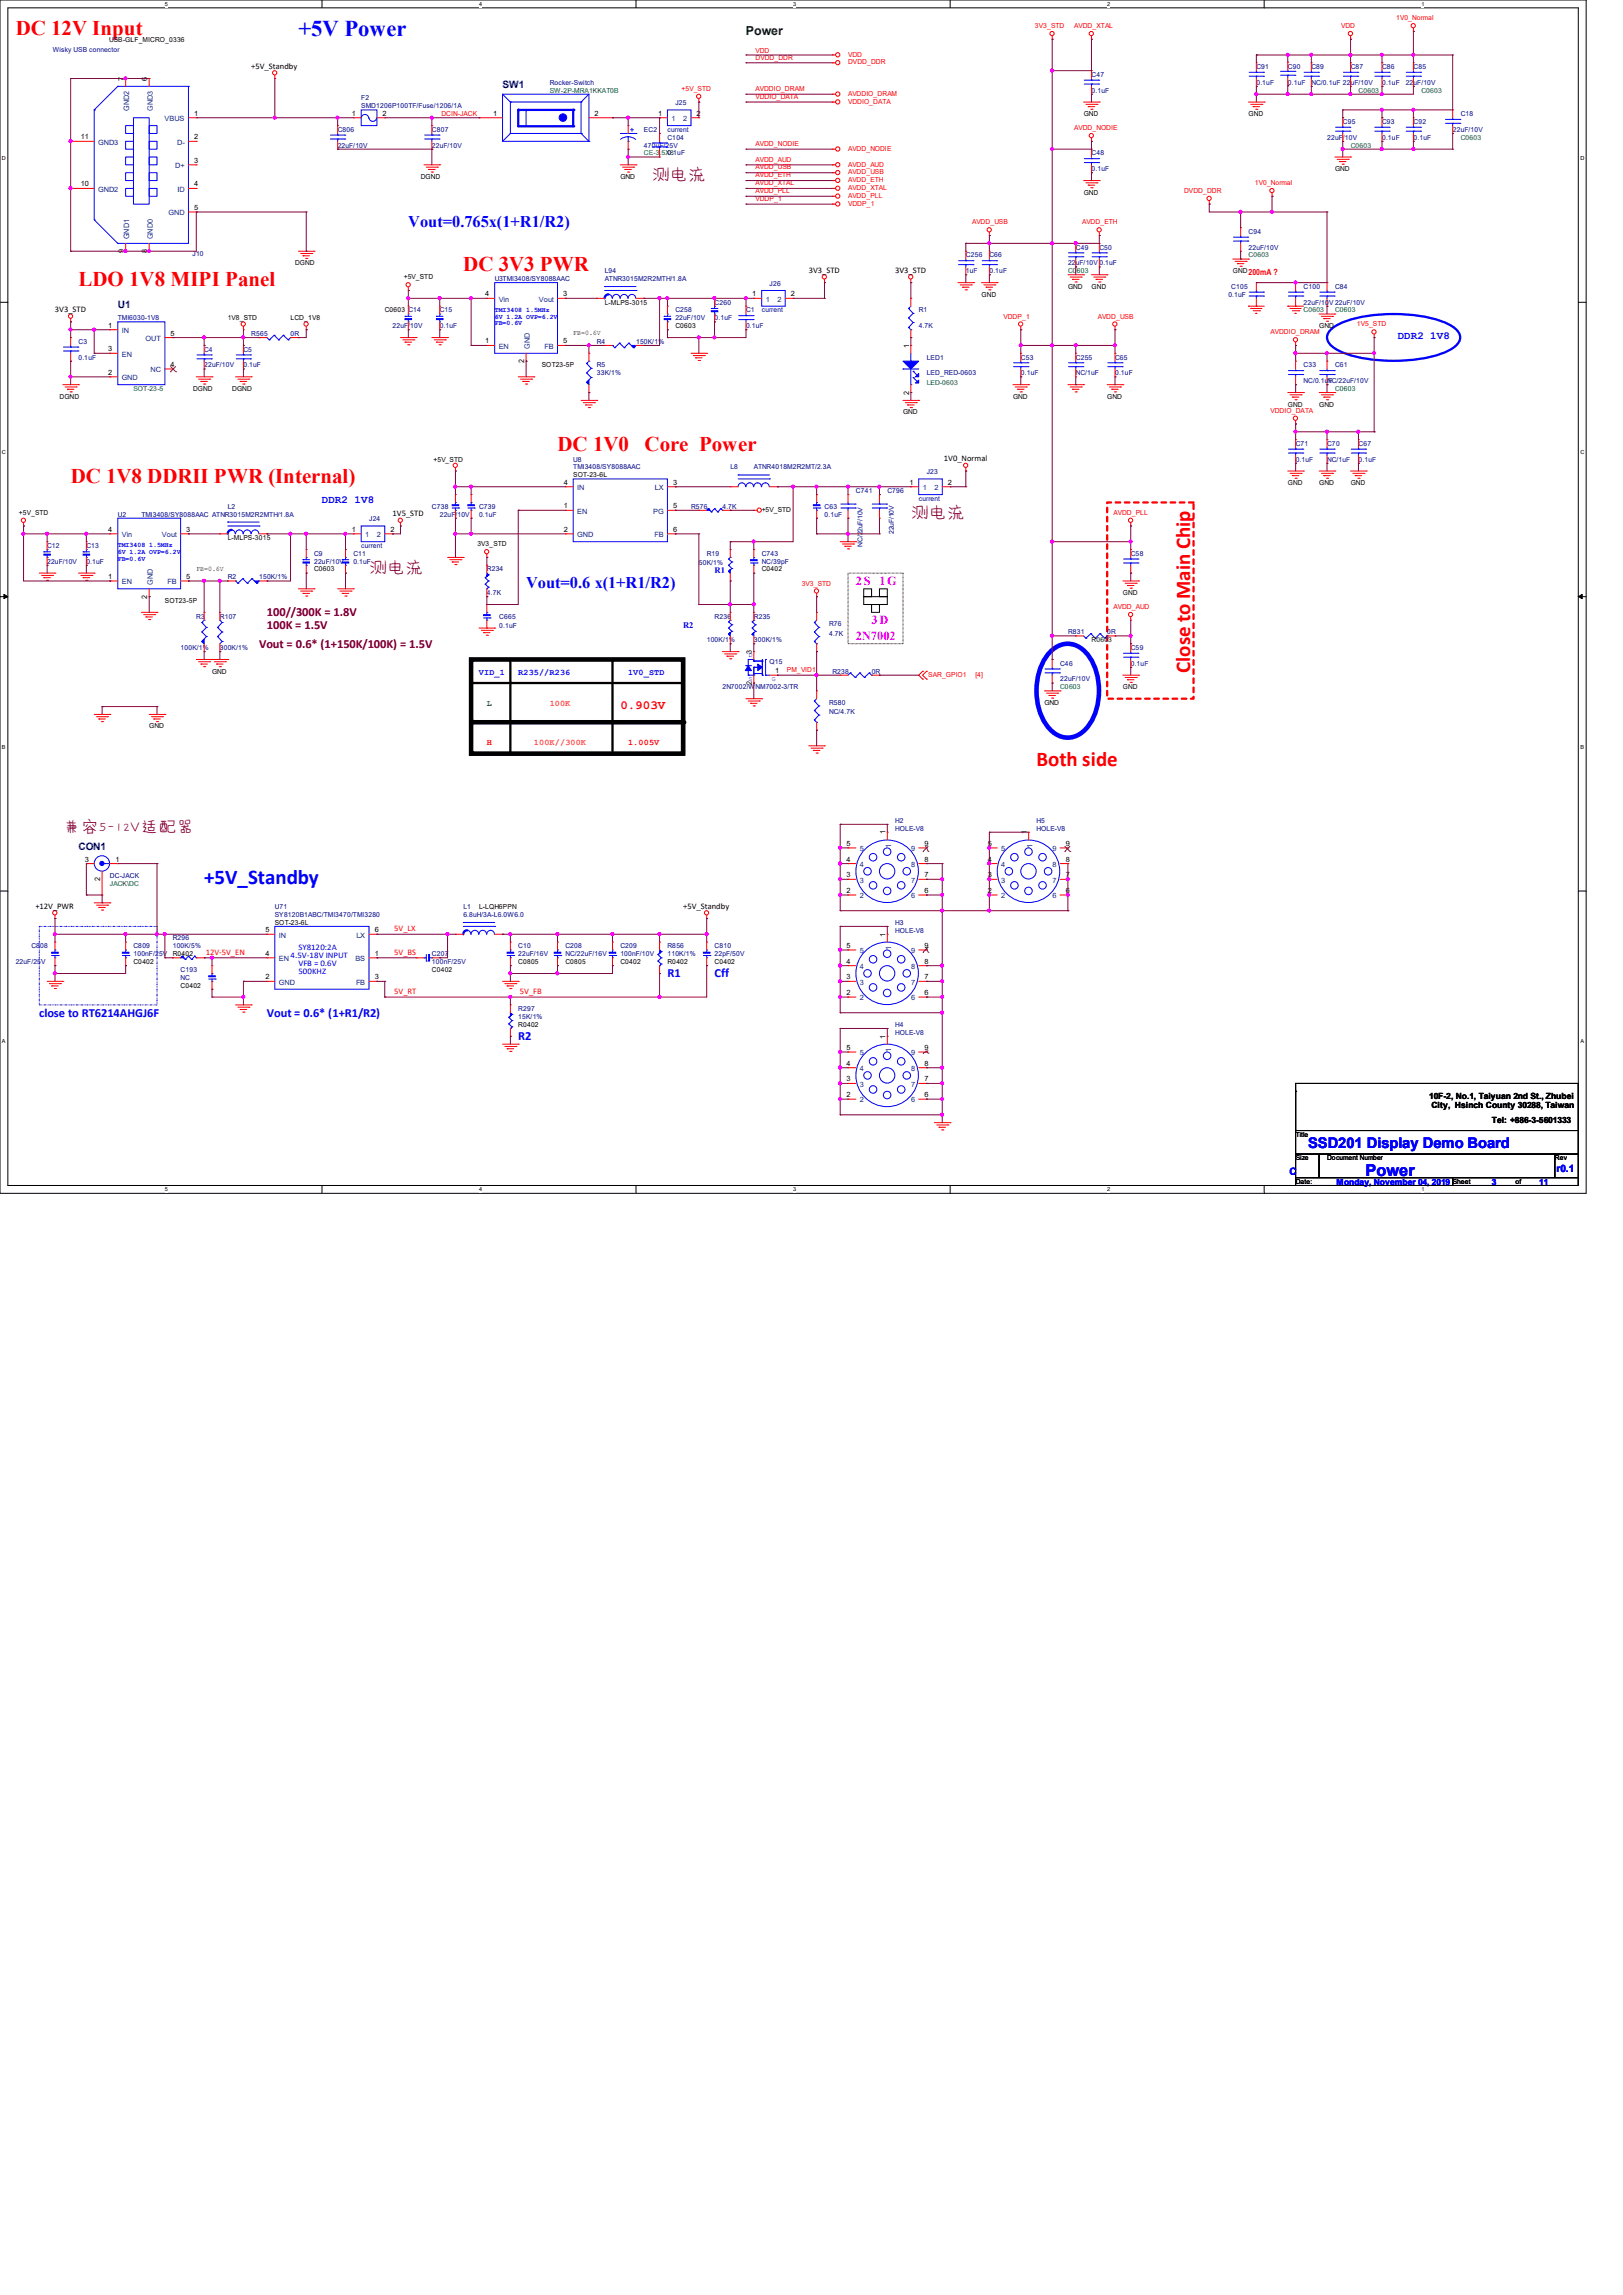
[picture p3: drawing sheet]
<svg xmlns="http://www.w3.org/2000/svg" width="210mm" height="297mm" viewBox="0 0 210 297" stroke-linecap="round" stroke-linejoin="round" font-family="sans-serif">
<defs><g id="words">
<text font-size="2.9" fill="#00f" x="38.6" y="4.7">+5V Power</text>
<g font-size="2.7" fill="#f00">
<text x="2" y="4.5">DC 12V Input</text>
<text x="59.9" y="35">DC 3V3 PWR</text>
<text x="10.2" y="37">LDO 1V8 MIPI Panel</text>
<text x="72.1" y="58.4">DC 1V0</text>
<text x="83.4" y="58.4">Core Power</text>
<text x="9.1" y="62.4">DC 1V8 DDRII PWR (Internal)</text>
<text x="154" y="87.1" transform="rotate(-90 154 87.1)">Close to Main Chip</text>
<text x="134.1" y="99.1">Both side</text>
</g>
<text font-size="2.7" fill="#00f" x="26.4" y="114.3">+5V_Standby</text>
<g font-size="2.3" fill="#800000">
<text x="84.3" y="23.3">测电流</text>
<text x="117.9" y="67">测电流</text>
<text x="47.8" y="74.1">测电流</text>
<text x="8.1" y="107.7">兼容5-12V适配器</text>
</g>
<g font-size="2.1" fill="#00f">
<text x="52.8" y="29.4">Vout=0.765x(1+R1/R2)</text>
<text x="68.1" y="76.1">Vout=0.6 x(1+R1/R2)</text>
<text x="176.7" y="152.1">Power</text>
</g>
<text font-size="1.9" fill="#00f" x="169.3" y="148.5">SSD201 Display Demo Board</text>
<text font-size="1.6" fill="#004000" x="96.5" y="4.6">Power</text>
<g font-size="1.6" fill="#f0f">
<text x="110.7" y="75.6">2S</text>
<text x="113.8" y="75.6">1G</text>
<text x="110.7" y="82.8">2N7002</text>
<text x="112.8" y="80.7">3D</text>
</g>
<g font-size="1.6" fill="#800000">
<text x="33.5" y="83.8">Vout = 0.6* (1+150K/100K) = 1.5V</text>
<text x="34.5" y="79.8">100//300K = 1.8V</text>
<text x="34.5" y="81.4">100K = 1.5V</text>
</g>
<text font-size="1.6" fill="#f00" x="80.3" y="91.8">0.903V</text>
<g font-size="1.6" fill="#00f">
<text x="5.1" y="131.6">close to RT6214AHGJ6F</text>
<text x="34.5" y="131.6">Vout = 0.6* (1+R1/R2)</text>
<text x="86.4" y="126.5">R1</text>
<text x="92.5" y="126.5">Cff</text>
<text x="67.1" y="134.6">R2</text>
</g>
<g font-size="1.4" fill="#00f">
<text x="180.9" y="43.8">DDR2 1V8</text>
<text x="41.7" y="65.2">DDR2 1V8</text>
</g>
<g font-size="1.3" fill="#000080">
<text x="65" y="11.4">SW1</text>
<text x="15.2" y="39.8">U1</text>
<text x="10.2" y="109.9">CON1</text>
</g>
<g font-size="1.3" fill="#00f">
<text x="166.8" y="152">C</text>
<text x="201.4" y="151.7">r0.1</text>
</g>
<g font-size="1.1">
<text x="32.5" y="8.9">+5V_Standby</text>
<text x="104.7" y="35.3">3V3_STD</text>
<text x="115.8" y="35.3">3V3_STD</text>
<text x="7.1" y="40.4">3V3_STD</text>
<text x="122.1" y="59.7">1V0_Normal</text>
<text x="50.8" y="66.8">1V5_STD</text>
<text x="4.6" y="117.6">+12V_PWR</text>
<text x="88.4" y="117.6">+5V_Standby</text>
<text x="184.9" y="142.2">10F-2, No.1, Taiyuan 2nd St., Zhubei</text>
<text x="185.2" y="143.4">City, Hsinch County 30288, Taiwan</text>
<text x="193" y="145.3">Tel: +886-3-5601333</text>
</g>
<g font-size="1.1" fill="#f00">
<text x="161.5" y="35.6">200mA ?</text>
<text x="63" y="96.4">H</text>
<text x="81.3" y="96.4">1.005V</text>
<text x="26.6" y="123.5">12V-5V_EN</text>
<text x="51" y="123.5">5V_BS</text>
<text x="51" y="120.5">5V_LX</text>
<text x="51" y="128.6">5V_RT</text>
<text x="67.3" y="128.6">5V_FB</text>
</g>
<g font-size="1.1" fill="#00f">
<text x="92.5" y="74.2">R1</text>
<text x="88.4" y="81.3">R2</text>
<text x="62" y="87.3">VID_1</text>
<text x="67.1" y="87.3">R235//R236</text>
<text x="81.3" y="87.3">1V0_STD</text>
<text x="37.6" y="124">4.5V-18V INPUT</text>
<text x="38.6" y="125">VFB = 0.6V</text>
<text x="38.6" y="123">SY8120:2A</text>
<text x="38.6" y="126">500KHZ</text>
<text x="172.9" y="153.4">Monday, November 04, 2019</text>
<text x="193" y="153.4">3</text>
<text x="199.1" y="153.4">11</text>
</g>
<text font-size="1.1" fill="#008000" x="63" y="91.4">L</text>
<g font-size="1.1" fill="#ff8000">
<text x="71.1" y="91.4">100K</text>
<text x="69.1" y="96.4">100K//300K</text>
</g>
<g font-size="1">
<text x="16" y="10.5" transform="rotate(-90 16 10.5)">7</text>
<text x="19.1" y="10.5" transform="rotate(-90 19.1 10.5)">6</text>
<text x="16" y="32.8" transform="rotate(-90 16 32.8)">9</text>
<text x="19.1" y="32.8" transform="rotate(-90 19.1 32.8)">8</text>
<text x="67.8" y="47" transform="rotate(-90 67.8 47)">2</text>
<text x="117.6" y="45" transform="rotate(-90 117.6 45)">1</text>
<text x="117.6" y="51.1" transform="rotate(-90 117.6 51.1)">2</text>
<text x="19.1" y="77.5" transform="rotate(-90 19.1 77.5)">2</text>
<text x="97.3" y="88.6" transform="rotate(-90 97.3 88.6)">2</text>
<text x="97.3" y="84.6" transform="rotate(-90 97.3 84.6)">3</text>
<text x="114.6" y="108" transform="rotate(-90 114.6 108)">1</text>
<text x="132.9" y="108" transform="rotate(-90 132.9 108)">1</text>
<text x="13" y="114" transform="rotate(-90 13 114)">2</text>
<text x="114.6" y="121.2" transform="rotate(-90 114.6 121.2)">1</text>
<text x="114.6" y="134.4" transform="rotate(-90 114.6 134.4)">1</text>
</g>
<g font-size="1" fill="#004080">
<text x="16.7" y="14.4" transform="rotate(-90 16.7 14.4)">GND2</text>
<text x="19.8" y="14.4" transform="rotate(-90 19.8 14.4)">GND3</text>
<text x="16.7" y="31" transform="rotate(-90 16.7 31)">GND1</text>
<text x="19.8" y="31" transform="rotate(-90 19.8 31)">GND0</text>
<text x="68.5" y="45.2" transform="rotate(-90 68.5 45.2)">GND</text>
<text x="19.8" y="75.7" transform="rotate(-90 19.8 75.7)">GND</text>
<text x="115.3" y="109.8" transform="rotate(-90 115.3 109.8)">1</text>
<text x="133.6" y="109.8" transform="rotate(-90 133.6 109.8)">1</text>
<text x="115.3" y="123" transform="rotate(-90 115.3 123)">1</text>
<text x="115.3" y="136.2" transform="rotate(-90 115.3 136.2)">1</text>
</g>
<text font-size="1" fill="#00f" x="81.5" y="17.1">+</text>
<g font-size=".9">
<text x="14.1" y="5.4">USB-GLF_MICRO_0336</text>
<text x="25.1" y="15">1</text>
<text x="45.5" y="15">1</text>
<text x="49.5" y="15">2</text>
<text x="63.8" y="15">1</text>
<text x="76.9" y="15">2</text>
<text x="85.1" y="15">1</text>
<text x="90.1" y="15">2</text>
<text x="140.2" y="15">GND</text>
<text x="161.6" y="15">GND</text>
<text x="10.5" y="18">11</text>
<text x="25.1" y="18">2</text>
<text x="25.1" y="21.1">3</text>
<text x="54.4" y="23.2">DGND</text>
<text x="80.3" y="23.2">GND</text>
<text x="172.7" y="22.1">GND</text>
<text x="10.5" y="24.1">10</text>
<text x="25.1" y="24.1">4</text>
<text x="25.1" y="27.2">5</text>
<text x="140.2" y="25.2">GND</text>
<text x="38.2" y="34.3">DGND</text>
<text x="159.5" y="35.3">GND</text>
<text x="29.5" y="41.4">1V8_STD</text>
<text x="37.6" y="41.4">LCD_1V8</text>
<text x="49.8" y="40.4">C0603 C14</text>
<text x="52.2" y="36.2">+5V_STD</text>
<text x="62.8" y="38.4">4</text>
<text x="72.9" y="38.4">3</text>
<text x="78.2" y="39.4">L-MLPS-3015</text>
<text x="97.3" y="38.4">1</text>
<text x="102.3" y="38.4">2</text>
<text x="127" y="38.4">GND</text>
<text x="138.2" y="37.4">GND</text>
<text x="141.2" y="37.4">GND</text>
<text x="14" y="45.5">3</text>
<text x="14" y="42.4">1</text>
<text x="22.1" y="43.4">5</text>
<text x="22.1" y="47.5">4</text>
<text x="62.8" y="44.5">1</text>
<text x="70.1" y="47.5">SOT23-5P</text>
<text x="72.9" y="44.5">5</text>
<text x="74.2" y="43.4">FB=0.6V</text>
<text x="87.4" y="42.5">C0603</text>
<text x="170.7" y="42.5">GND</text>
<text x="7.7" y="51.6">DGND</text>
<text x="14" y="48.5">2</text>
<text x="25" y="50.6">DGND</text>
<text x="30.1" y="50.6">DGND</text>
<text x="116.9" y="53.6">GND</text>
<text x="131.1" y="51.6">GND</text>
<text x="143.3" y="51.6">GND</text>
<text x="166.6" y="52.6">GND</text>
<text x="170.7" y="52.6">GND</text>
<text x="56.1" y="59.7">+5V_STD</text>
<text x="73" y="65.8">1</text>
<text x="73" y="62.7">4</text>
<text x="74.2" y="61.8">SOT-23-6L</text>
<text x="87.1" y="62.7">3</text>
<text x="87.1" y="65.8">5</text>
<text x="117.7" y="62.7">1</text>
<text x="122.7" y="62.7">2</text>
<text x="166.6" y="62.8">GND</text>
<text x="170.7" y="62.8">GND</text>
<text x="174.8" y="62.8">GND</text>
<text x="2.5" y="66.6">+5V_STD</text>
<text x="14" y="68.8">4</text>
<text x="24.1" y="68.8">3</text>
<text x="29.5" y="69.9">L-MLPS-3015</text>
<text x="45.5" y="68.8">1</text>
<text x="50.5" y="68.8">2</text>
<text x="61.8" y="70.7">3V3_STD</text>
<text x="73" y="68.8">2</text>
<text x="87.1" y="68.8">6</text>
<text x="98.6" y="66.3">+5V_STD</text>
<text x="14" y="74.9">1</text>
<text x="24.1" y="74.9">5</text>
<text x="25.4" y="73.9">FB=0.6V</text>
<text x="40.6" y="74">C0603</text>
<text x="98.6" y="74">C0402</text>
<text x="145.3" y="77">GND</text>
<text x="21.3" y="78">SOT23-5P</text>
<text x="27.4" y="87.2">GND</text>
<text x="100.3" y="87.1">1</text>
<text x="145.3" y="89.2">GND</text>
<text x="19.3" y="94.3">GND</text>
<text x="135.1" y="91.2">GND</text>
<text x="11" y="111.5">3</text>
<text x="14.9" y="111.5">1</text>
<text x="109.5" y="113.5">3</text>
<text x="109.5" y="111.5">4</text>
<text x="109.5" y="109.5">5</text>
<text x="119.6" y="113.5">7</text>
<text x="119.6" y="111.5">8</text>
<text x="119.6" y="109.5">9</text>
<text x="127.8" y="113.5">3</text>
<text x="127.8" y="111.5">4</text>
<text x="127.8" y="109.5">5</text>
<text x="137.9" y="113.5">7</text>
<text x="137.9" y="111.5">8</text>
<text x="137.9" y="109.5">9</text>
<text x="35.6" y="119.7">SOT-23-6L</text>
<text x="62" y="117.6">L-LQH6PPN</text>
<text x="109.5" y="115.6">2</text>
<text x="119.6" y="115.6">6</text>
<text x="127.8" y="115.6">2</text>
<text x="137.9" y="115.6">6</text>
<text x="17.3" y="124.8">C0402</text>
<text x="22.4" y="123.7">R0402</text>
<text x="34.3" y="123.7">4</text>
<text x="34.3" y="120.7">5</text>
<text x="48.5" y="120.7">6</text>
<text x="48.5" y="123.7">1</text>
<text x="55.9" y="125.8">C0402</text>
<text x="67.1" y="124.8">C0805</text>
<text x="73.2" y="124.8">C0805</text>
<text x="80.3" y="124.8">C0402</text>
<text x="86.4" y="124.8">R0402</text>
<text x="92.5" y="124.8">C0402</text>
<text x="109.5" y="124.7">4</text>
<text x="109.5" y="122.7">5</text>
<text x="119.6" y="124.7">8</text>
<text x="119.6" y="122.7">9</text>
<text x="23.4" y="127.8">C0402</text>
<text x="34.3" y="126.7">2</text>
<text x="48.5" y="126.7">3</text>
<text x="109.5" y="128.8">2</text>
<text x="109.5" y="126.7">3</text>
<text x="119.6" y="128.8">6</text>
<text x="119.6" y="126.7">7</text>
<text x="67.1" y="132.9">R0402</text>
<text x="109.5" y="137.9">4</text>
<text x="109.5" y="135.9">5</text>
<text x="119.6" y="137.9">8</text>
<text x="119.6" y="135.9">9</text>
<text x="109.5" y="142">2</text>
<text x="109.5" y="140">3</text>
<text x="119.6" y="142">6</text>
<text x="119.6" y="140">7</text>
<text x="167.7" y="147.1">Title</text>
<text x="167.7" y="150.2">Size</text>
<text x="167.7" y="153.2">Date:</text>
<text x="171.7" y="150.2">Document Number</text>
<text x="188" y="153.2">Sheet</text>
<text x="196.1" y="153.2">of</text>
<text x="201.2" y="150.2">Rev</text>
</g>
<g font-size=".9" fill="#f00">
<text x="133.9" y="3.6">3V3_STD</text>
<text x="139" y="3.6">AVDD_XTAL</text>
<text x="173.5" y="3.6">VDD</text>
<text x="180.7" y="2.6">1V0_Normal</text>
<text x="88.2" y="11.8">+5V_STD</text>
<text x="97.8" y="7.7">DVDD_DDR</text>
<text x="97.8" y="6.9">VDD</text>
<text x="97.8" y="11.8">AVDDIO_DRAM</text>
<text x="109.7" y="8.3">DVDD_DDR</text>
<text x="109.7" y="7.3">VDD</text>
<text x="57.1" y="15">DCIN-JACK</text>
<text x="97.8" y="12.8">VDDIO_DATA</text>
<text x="109.7" y="12.4">AVDDIO_DRAM</text>
<text x="109.7" y="13.4">VDDIO_DATA</text>
<text x="139" y="16.8">AVDD_NODIE</text>
<text x="97.8" y="20.9">AVDD_AUD</text>
<text x="97.8" y="18.9">AVDD_NODIE</text>
<text x="97.8" y="21.9">AVDD_USB</text>
<text x="97.8" y="24">AVDD_XTAL</text>
<text x="97.8" y="22.9">AVDD_ETH</text>
<text x="109.7" y="19.5">AVDD_NODIE</text>
<text x="109.7" y="23.6">AVDD_ETH</text>
<text x="109.7" y="22.6">AVDD_USB</text>
<text x="109.7" y="21.5">AVDD_AUD</text>
<text x="162.4" y="24">1V0_Normal</text>
<text x="97.8" y="26">VDDP_1</text>
<text x="97.8" y="25">AVDD_PLL</text>
<text x="109.7" y="24.6">AVDD_XTAL</text>
<text x="109.7" y="25.6">AVDD_PLL</text>
<text x="109.7" y="26.6">VDDP_1</text>
<text x="125.8" y="29">AVDD_USB</text>
<text x="140" y="29">AVDD_ETH</text>
<text x="153.2" y="25">DVDD_DDR</text>
<text x="129.9" y="41.2">VDDP_1</text>
<text x="142" y="41.2">AVDD_USB</text>
<text x="164.4" y="43.3">AVDDIO_DRAM</text>
<text x="175.6" y="42.2">1V5_STD</text>
<text x="164.4" y="53.4">VDDIO_DATA</text>
<text x="144.1" y="66.6">AVDD_PLL</text>
<text x="103.7" y="75.8">3V3_STD</text>
<text x="144.1" y="78.8">AVDD_AUD</text>
<text x="101.8" y="87">PM_VID1</text>
<text x="120.1" y="87.7">SAR_GPIO1</text>
<text x="126.2" y="87.7">[4]</text>
</g>
<g font-size=".9" fill="#000080">
<text x="6.8" y="6.7">Wisky USB connector</text>
<text x="71.1" y="11">Rocker-Switch</text>
<text x="141.2" y="9.9">C47</text>
<text x="141.2" y="12">0.1uF</text>
<text x="162.6" y="8.9">C91</text>
<text x="162.6" y="11">0.1uF</text>
<text x="166.6" y="8.9">C90</text>
<text x="166.6" y="11">0.1uF</text>
<text x="169.7" y="8.9">C89</text>
<text x="169.7" y="11">NC/0.1uF 22uF/10V</text>
<text x="174.8" y="8.9">C87</text>
<text x="178.8" y="8.9">C86</text>
<text x="178.8" y="11">0.1uF</text>
<text x="181.9" y="11">22uF/10V</text>
<text x="182.9" y="8.9">C85</text>
<text x="43.7" y="17.1">C806</text>
<text x="46.7" y="13">F2</text>
<text x="46.7" y="14">SMD1206P100TF/Fuse/1206/1A</text>
<text x="55.9" y="17.1">C807</text>
<text x="83.3" y="17.1">EC2</text>
<text x="86.4" y="17.1">current</text>
<text x="87.4" y="13.6">J25</text>
<text x="173.8" y="16">C95</text>
<text x="178.8" y="16">C93</text>
<text x="182.9" y="16">C92</text>
<text x="188" y="17.1">22uF/10V</text>
<text x="189" y="15">C18</text>
<text x="43.7" y="19.1">22uF/10V</text>
<text x="55.9" y="19.1">22uF/10V</text>
<text x="83.3" y="19.1">470uF/25V</text>
<text x="86.4" y="18.1">C104</text>
<text x="86.4" y="20.1">0.1uF</text>
<text x="141.2" y="20.1">C48</text>
<text x="141.2" y="22.1">0.1uF</text>
<text x="171.7" y="18.1">22uF/10V</text>
<text x="178.8" y="18.1">0.1uF</text>
<text x="182.9" y="18.1">0.1uF</text>
<text x="24.9" y="33.1">J10</text>
<text x="78.2" y="35.3">L94</text>
<text x="125" y="33.3">C256</text>
<text x="125" y="35.3">1uF</text>
<text x="128" y="33.3">C66</text>
<text x="128" y="35.3">0.1uF</text>
<text x="138.2" y="34.3">22uF/10V 0.1uF</text>
<text x="139.2" y="32.3">C49</text>
<text x="142.3" y="32.3">C50</text>
<text x="161.6" y="30.3">C94</text>
<text x="161.6" y="32.3">22uF/10V</text>
<text x="15.2" y="41.4">TMI6030-1V8</text>
<text x="56.9" y="40.4">C15</text>
<text x="64" y="36.4">U3TMI3408/SY8088AAC</text>
<text x="78.2" y="36.4">ATNR3015M2R2MTH/1.8A</text>
<text x="87.4" y="40.4">C258</text>
<text x="87.4" y="41.4">22uF/10V</text>
<text x="92.5" y="39.4">C260</text>
<text x="92.5" y="41.4">0.1uF</text>
<text x="96.5" y="40.4">C1</text>
<text x="98.6" y="40.4">current</text>
<text x="99.6" y="37">J26</text>
<text x="118.9" y="40.4">R1</text>
<text x="158.9" y="38.4">0.1uF</text>
<text x="159.3" y="37.4">C105</text>
<text x="168.7" y="37.4">C100</text>
<text x="168.7" y="39.4">22uF/10V 22uF/10V</text>
<text x="172.7" y="37.4">C84</text>
<text x="10.2" y="44.5">C3</text>
<text x="10.2" y="46.5">0.1uF</text>
<text x="26.4" y="45.5">C4</text>
<text x="26.4" y="47.5">22uF/10V</text>
<text x="31.5" y="45.5">C5</text>
<text x="31.5" y="47.5">0.1uF</text>
<text x="32.5" y="43.5">R565</text>
<text x="37.6" y="43.5">0R</text>
<text x="50.8" y="42.5">22uF/10V</text>
<text x="56.9" y="42.5">0.1uF</text>
<text x="77.2" y="44.5">R4</text>
<text x="77.2" y="47.5">R5</text>
<text x="82.3" y="44.5">150K/1%</text>
<text x="96.5" y="42.5">0.1uF</text>
<text x="118.9" y="42.5">4.7K</text>
<text x="119.9" y="46.5">LED1</text>
<text x="132.1" y="46.5">C53</text>
<text x="139.2" y="46.5">C255</text>
<text x="144.3" y="46.5">C65</text>
<text x="168.7" y="47.5">C33</text>
<text x="172.7" y="47.5">C61</text>
<text x="77.2" y="48.6">33K/1%</text>
<text x="119.9" y="48.6">LED_RED-0603</text>
<text x="132.1" y="48.6">0.1uF</text>
<text x="139.2" y="48.6">NC/1uF</text>
<text x="144.3" y="48.6">0.1uF</text>
<text x="168.7" y="49.6">NC/0.1uF</text>
<text x="171.7" y="49.6">NC/22uF/10V</text>
<text x="74.2" y="59.7">U8</text>
<text x="167.7" y="57.7">C71</text>
<text x="167.7" y="59.7">0.1uF</text>
<text x="171.7" y="57.7">C70</text>
<text x="171.7" y="59.7">NC/1uF</text>
<text x="175.8" y="57.7">C67</text>
<text x="175.8" y="59.7">0.1uF</text>
<text x="29.5" y="65.8">L2</text>
<text x="55.9" y="65.8">C738</text>
<text x="62" y="65.8">C739</text>
<text x="74.2" y="60.7">TMI3408/SY8088AAC</text>
<text x="89.4" y="65.8">R576</text>
<text x="93.5" y="65.8">4.7K</text>
<text x="94.5" y="60.7">L8</text>
<text x="97.5" y="60.7">ATNR4018M2R2MT/2.3A</text>
<text x="106.7" y="65.8">C63</text>
<text x="110.8" y="63.8">C741</text>
<text x="114.8" y="63.8">C796</text>
<text x="118.9" y="64.8">current</text>
<text x="119.9" y="61.3">J23</text>
<text x="6.1" y="70.9">C12</text>
<text x="11.2" y="70.9">C13</text>
<text x="15.2" y="66.8">U2</text>
<text x="18.3" y="66.8">TMI3408/SY8088AAC ATNR3015M2R2MTH/1.8A</text>
<text x="40.6" y="71.9">C9</text>
<text x="45.7" y="71.9">C11</text>
<text x="46.7" y="70.9">current</text>
<text x="47.8" y="67.4">J24</text>
<text x="56.9" y="66.8">22uF/10V</text>
<text x="62" y="66.8">0.1uF</text>
<text x="91.5" y="71.9">R19</text>
<text x="98.6" y="71.9">C743</text>
<text x="106.7" y="66.8">0.1uF</text>
<text x="111.6" y="70.8" transform="rotate(-90 111.6 70.8)">NC/22uF/10V</text>
<text x="115.7" y="69.1" transform="rotate(-90 115.7 69.1)">22uF/10V</text>
<text x="146.3" y="71.9">C58</text>
<text x="6.1" y="72.9">22uF/10V</text>
<text x="11.2" y="72.9">0.1uF</text>
<text x="29.5" y="75">R2</text>
<text x="33.5" y="75">150K/1%</text>
<text x="40.6" y="72.9">22uF/10V</text>
<text x="45.7" y="72.9">0.1uF</text>
<text x="63" y="74">R234</text>
<text x="63" y="77">4.7K</text>
<text x="90.4" y="73.2">50K/1%</text>
<text x="98.6" y="72.9">NC/39pF</text>
<text x="25.4" y="80.1">R3</text>
<text x="28.5" y="80.1">R107</text>
<text x="64.6" y="80.1">C665</text>
<text x="64.6" y="81.3">0.1uF</text>
<text x="91.5" y="83.1">100K/1%</text>
<text x="92.5" y="80.1">R236</text>
<text x="97.5" y="80.1">R235</text>
<text x="97.5" y="83.1">300K/1%</text>
<text x="107.3" y="81.1">R76</text>
<text x="107.3" y="82.3">4.7K</text>
<text x="138.2" y="82.1">R831</text>
<text x="143.3" y="82.1">0R</text>
<text x="23.4" y="84.1">100K/1%</text>
<text x="28.5" y="84.1">300K/1%</text>
<text x="93.5" y="89.2">2N7002/WNM7002-3/TR</text>
<text x="99.6" y="85.9">Q15</text>
<text x="107.7" y="87.2">R238</text>
<text x="112.8" y="87.2">0R</text>
<text x="137.2" y="86.1">C46</text>
<text x="137.2" y="88.2">22uF/10V</text>
<text x="146.3" y="84.1">C59</text>
<text x="146.3" y="86.1">0.1uF</text>
<text x="107.3" y="91.2">R580</text>
<text x="107.3" y="92.5">NC/4.7K</text>
<text x="115.8" y="106.5">H2</text>
<text x="115.8" y="107.5">HOLE-V8</text>
<text x="134.1" y="106.5">H5</text>
<text x="134.1" y="107.5">HOLE-V8</text>
<text x="14.2" y="113.6">DC-JACK</text>
<text x="35.6" y="117.6">U71</text>
<text x="35.6" y="118.7">SY8120B1ABC/TMI3470/TMI3280</text>
<text x="60" y="117.6">L1</text>
<text x="60" y="118.7">6.8uH/3A-L6.0W6.0</text>
<text x="115.8" y="119.7">H3</text>
<text x="2" y="124.8">22uF/25V</text>
<text x="4.1" y="122.7">C808</text>
<text x="17.3" y="122.7">C809</text>
<text x="17.3" y="123.7">100nF/25V</text>
<text x="22.4" y="121.7">R296</text>
<text x="22.4" y="122.7">100K/5%</text>
<text x="23.4" y="125.8">C193</text>
<text x="55.9" y="123.7">C207</text>
<text x="55.9" y="124.8">100nF/25V</text>
<text x="67.1" y="122.7">C10</text>
<text x="67.1" y="123.7">22uF/16V</text>
<text x="73.2" y="122.7">C208</text>
<text x="73.2" y="123.7">NC/22uF/16V</text>
<text x="80.3" y="122.7">C209</text>
<text x="80.3" y="123.7">100nF/10V</text>
<text x="86.4" y="122.7">R856</text>
<text x="86.4" y="123.7">110K/1%</text>
<text x="92.5" y="122.7">C810</text>
<text x="92.5" y="123.7">22pF/50V</text>
<text x="115.8" y="120.7">HOLE-V8</text>
<text x="23.4" y="126.8">NC</text>
<text x="67.1" y="130.9">R297</text>
<text x="67.1" y="131.9">15K/1%</text>
<text x="115.8" y="132.9">H4</text>
<text x="115.8" y="133.9">HOLE-V8</text>
</g>
<g font-size=".9" fill="#008000">
<text x="71.1" y="12">SW-2P-MRA1KKAT0B</text>
<text x="175.8" y="12">C0603</text>
<text x="183.9" y="12">C0603</text>
<text x="83.3" y="20.1">CE-3.5X8</text>
<text x="174.8" y="19.1">C0603</text>
<text x="189" y="18.1">C0603</text>
<text x="138.2" y="35.3">C0603</text>
<text x="161.6" y="33.3">C0603</text>
<text x="168.7" y="40.4">C0603</text>
<text x="172.7" y="40.4">C0603</text>
<text x="17.3" y="50.6">SOT-23-5</text>
<text x="119.9" y="49.8">LED-0603</text>
<text x="172.7" y="50.6">C0603</text>
<text x="137.2" y="89.2">C0603</text>
<text x="14.2" y="114.6">JACK\DC</text>
</g>
<g font-size=".9" fill="#004080">
<text x="21.3" y="15.7">VBUS</text>
<text x="86.9" y="15.7">1</text>
<text x="88.4" y="15.7">2</text>
<text x="12.7" y="18.7">GND3</text>
<text x="22.7" y="21.8">D+</text>
<text x="22.9" y="18.7">D-</text>
<text x="12.7" y="24.8">GND2</text>
<text x="21.8" y="27.9">GND</text>
<text x="22.9" y="24.8">ID</text>
<text x="64.5" y="39">Vin</text>
<text x="69.7" y="39">Vout</text>
<text x="99.1" y="39">1</text>
<text x="100.6" y="39">2</text>
<text x="15.8" y="46.1">EN</text>
<text x="15.8" y="43.1">IN</text>
<text x="18.8" y="44.1">OUT</text>
<text x="64.5" y="45.1">EN</text>
<text x="70.5" y="45.1">FB</text>
<text x="15.8" y="49.2">GND</text>
<text x="19.5" y="48.2">NC</text>
<text x="74.7" y="63.4">IN</text>
<text x="84.7" y="63.4">LX</text>
<text x="119.4" y="63.4">1</text>
<text x="120.9" y="63.4">2</text>
<text x="15.8" y="69.5">Vin</text>
<text x="21" y="69.5">Vout</text>
<text x="47.3" y="69.5">1</text>
<text x="48.8" y="69.5">2</text>
<text x="74.7" y="66.5">EN</text>
<text x="74.7" y="69.5">GND</text>
<text x="84.5" y="66.5">PG</text>
<text x="84.7" y="69.5">FB</text>
<text x="15.8" y="75.6">EN</text>
<text x="21.7" y="75.6">FB</text>
<text x="111.3" y="112.2">4</text>
<text x="111.3" y="110.2">5</text>
<text x="117.9" y="112.2">8</text>
<text x="117.9" y="110.2">9</text>
<text x="129.6" y="112.2">4</text>
<text x="129.6" y="110.2">5</text>
<text x="136.2" y="112.2">8</text>
<text x="136.2" y="110.2">9</text>
<text x="111.3" y="116.2">2</text>
<text x="111.3" y="114.2">3</text>
<text x="117.9" y="116.2">6</text>
<text x="117.9" y="114.2">7</text>
<text x="129.6" y="116.2">2</text>
<text x="129.6" y="114.2">3</text>
<text x="136.2" y="116.2">6</text>
<text x="136.2" y="114.2">7</text>
<text x="36.1" y="124.4">EN</text>
<text x="36.1" y="121.3">IN</text>
<text x="46" y="124.4">BS</text>
<text x="46.1" y="121.3">LX</text>
<text x="111.3" y="125.4">4</text>
<text x="111.3" y="123.4">5</text>
<text x="117.9" y="125.4">8</text>
<text x="117.9" y="123.4">9</text>
<text x="36.1" y="127.4">GND</text>
<text x="46.1" y="127.4">FB</text>
<text x="111.3" y="129.5">2</text>
<text x="111.3" y="127.4">3</text>
<text x="117.9" y="129.5">6</text>
<text x="117.9" y="127.4">7</text>
<text x="111.3" y="136.6">5</text>
<text x="117.9" y="136.6">9</text>
<text x="111.3" y="142.7">2</text>
<text x="111.3" y="140.6">3</text>
<text x="111.3" y="138.6">4</text>
<text x="117.9" y="142.7">6</text>
<text x="117.9" y="140.6">7</text>
<text x="117.9" y="138.6">8</text>
</g>
<g font-size=".9" fill="#00f">
<text x="64" y="40.3">TMI3408 1.5MHz</text>
<text x="64" y="41.2">6V 1.2A OVP=6.2V</text>
<text x="64" y="42.1">FB=0.6V</text>
<text x="15.2" y="70.8">TMI3408 1.5MHz</text>
<text x="15.2" y="71.7">6V 1.2A OVP=6.2V</text>
<text x="15.2" y="72.6">FB=0.6V</text>
<text x="96.8" y="88.1">S</text>
<text x="96.8" y="85">D</text>
<text x="99.9" y="88.1">G</text>
</g>
<text font-size=".9" fill="#004000" x="141.2" y="83.1">R0603</text>
<g font-size=".7">
<text x="21.3" y=".7">5</text>
<text x="62" y=".7">4</text>
<text x="102.6" y=".7">3</text>
<text x="143.3" y=".7">2</text>
<text x="183.9" y=".7">1</text>
<text x=".3" y="20.7">D</text>
<text x="204.5" y="20.7">D</text>
<text x=".3" y="58.8">C</text>
<text x="204.5" y="58.8">C</text>
<text x=".3" y="96.9">B</text>
<text x="204.5" y="96.9">B</text>
<text x=".3" y="135">A</text>
<text x="204.5" y="135">A</text>
<text x="21.3" y="154.2">5</text>
<text x="62" y="154.2">4</text>
<text x="102.6" y="154.2">3</text>
<text x="143.3" y="154.2">2</text>
<text x="183.9" y="154.2">1</text>
</g>
</g></defs>
<path d="M0 0h205.2v154.4h-205.2zM1 1h203.2v152.4h-203.2z" fill="none" stroke="#000" stroke-width=".13"/>
<g fill="#fff">
<path d="M21.3 .1h.4v.8h-.4z"/>
<path d="M21.3 153.5h.4v.8h-.4z"/>
</g>
<path d="M41.7 0v1M41.7 153.4v1" fill="none" stroke="#000" stroke-width=".13"/>
<g fill="#fff">
<path d="M62 .1h.4v.8h-.4z"/>
<path d="M62 153.5h.4v.8h-.4z"/>
</g>
<path d="M82.3 0v1M82.3 153.4v1" fill="none" stroke="#000" stroke-width=".13"/>
<g fill="#fff">
<path d="M102.6 .1h.4v.8h-.4z"/>
<path d="M102.6 153.5h.4v.8h-.4z"/>
</g>
<path d="M122.9 0v1M122.9 153.4v1" fill="none" stroke="#000" stroke-width=".13"/>
<g fill="#fff">
<path d="M143.3 .1h.3v.8h-.3z"/>
<path d="M143.3 153.5h.3v.8h-.3z"/>
</g>
<path d="M163.6 0v1M163.6 153.4v1" fill="none" stroke="#000" stroke-width=".13"/>
<g fill="#fff">
<path d="M183.9 .1h.4v.8h-.4z"/>
<path d="M183.9 153.5h.4v.8h-.4z"/>
<path d="M.3 20.1h.5v.8h-.5z"/>
<path d="M204.5 20.1h.5v.8h-.5z"/>
<path d="M.3 58.2h.5v.8h-.5z"/>
<path d="M204.5 58.2h.5v.8h-.5z"/>
</g>
<path d="M0 39.1h1M204.2 39.1h1" fill="none" stroke="#000" stroke-width=".13"/>
<g fill="#fff">
<path d="M.3 96.3h.4v.8h-.4z"/>
<path d="M204.5 96.3h.4v.8h-.4z"/>
</g>
<path d="M0 77.2h1M204.2 77.2h1" fill="none" stroke="#000" stroke-width=".13"/>
<path d="M.5 76.9l.5 .3-.5 .3zM204.2 77.2l.5-.3v.6z" fill="#000" stroke="#000" stroke-width=".13"/>
<g fill="#fff">
<path d="M.3 134.4h.4v.8h-.4z"/>
<path d="M204.5 134.4h.4v.8h-.4z"/>
</g>
<g fill="none" stroke="#000" stroke-width=".13">
<path d="M109.7 74.2h7.1v9.1h-7.1zM111.8 76.2h1v1h-1zM111.8 77.2h3v1h-3zM112.8 78.2h1v1h-1zM113.8 76.2h1v1h-1zM0 115.3h1M204.2 115.3h1M167.6 140.2h36.6v6.1h-36.6zM167.6 146.3h36.6v3.1h-36.6zM167.6 149.4h3.1v3h-3.1zM167.6 152.4h20.4v1h-20.4zM167.6 141.2h.1"/>
<path d="M167.6 141.2v5.1M170.7 149.4h30.5v3h-30.5zM188 152.4h16.2v1h-16.2zM201.2 149.4h3v3h-3z"/>
</g>
<path d="M61 88.4h27.4M66 97.5h.1M66 85.3v12.2M79.2 97.5h.1M79.2 85.3v12.2M88.4 88.4h.1" fill="none" stroke="#000" stroke-width=".3"/>
<path d="M61 85.3h27.4v12.2h-27.4zM61 93.5h27.4" fill="none" stroke="#000" stroke-width=".59"/>
<path d="M143.3 65h11.1v25.4h-11.1z" fill="none" stroke="#f00" stroke-width=".3" stroke-dasharray=".6 .6"/>
<path d="M136.1 84.1a3 3 0 0 1 4.7 .6 8.2 8.2 0 0 1 0 9.3 3.1 3.1 0 0 1-5.3 0 8.2 8.2 0 0 1 0-9.3z" fill="none" stroke="#00f" stroke-width=".59"/>
<circle cx="88.4" cy="93.5" r=".3" fill="#000"/>
<path d="M67.1 14.2h.1M67.1 14.2h7.1M67.1 14.2v2.1h7.1M74.2 14.2h.1M74.2 16.3h.1M74.2 14.2v2.1M78.7 38.1a.49 .49 0 0 0-.5 .5M172.1 42.7a9.7 9.7 0 0 1 5.5-1.9 19.6 19.6 0 0 1 9.7 1.1 2.36 2.36 0 0 1 1.6 1.8 2.36 2.36 0 0 1-1.6 1.8 19.9 19.9 0 0 1-10.9 .9 8.7 8.7 0 0 1-4.3-1.8 1.26 1.26 0 0 1 0-1.9zM30 68.6a.49 .49 0 0 0-.5 .5M60.5 120.4h-.1a.49 .49 0 0 0-.5 .5" fill="none" stroke="#00f" stroke-width=".3"/>
<path d="M5.1 119.9h15.2v10.1h-15.2z" fill="none" stroke="#00f" stroke-width=".13" stroke-dasharray=".2 .2 0 .2 0 .2"/>
<g fill="none" stroke="#f00" stroke-width=".13">
<path d="M9.1 18.3h.1M9.1 18.3h3.1M16.3 10.2h.1M16.3 10.2v1M19.3 10.2h.1M19.3 10.2v1M24.4 15.2h1M24.4 18.3h1M25.4 15.2h.1M25.4 18.3h.1M35.6 10.2h.1M35.6 9.7v.5"/>
<path d="M43.7 16.3h.1M43.7 19.3h.1M43.7 16.3v1M43.7 18.3v1M45.7 15.2h.1M45.7 15.2h1M48.8 15.2h1M49.8 15.2h.1M55.9 16.3h.1M55.9 19.3h.1M55.9 16.3v1M55.9 18.3v1"/>
<path d="M62 15.2h.1M62 15.2h3M76.2 15.2h3M79.2 15.2h.1M81.3 16.3h.1M81.3 19.3h.1M81.3 16.3v1M81.3 18.3v1M85.3 17.3h.1M85.3 15.2h.1M85.3 17.3v1M85.3 19.3v1"/>
<path d="M85.3 15.2h1.1M89.4 15.2h1M90.4 13.2h.1M90.4 15.2h.1M90.4 12.8v.4M107.7 8.1h.1M107.7 19.3h.1M107.7 7.1h.1M107.7 12.2h.1M107.7 13.2h.1M107.7 13.2h.4M107.7 8.1h.4"/>
<path d="M107.7 19.3h.4M107.7 7.1h.4M107.7 12.2h.4M136.1 5.1h.1M136.1 4.7v.4M140.2 13.2h2M140.5 13.5h1.4M140.8 13.8h.1M140.8 13.8h.8M141.1 14.1h.2M141.2 18.3h.1M141.2 5.1h.1"/>
<path d="M141.2 9.1h.1M141.2 12.2h.1M141.2 19.3h.1M141.2 4.7v.4M141.2 9.1v1.1M141.2 11.2v1M141.2 17.9v.4M141.2 19.3v1M141.3 14.1h.1M141.9 13.5h.1M142.2 13.2h.1M161.5 13.2h2.1"/>
<path d="M161.8 13.5h1.5M162.1 13.8h.1M162.1 13.8h.9M162.5 14.1h.1M162.6 8.1h.1M162.6 11.2h.1M162.6 8.1v1M162.6 10.2v1M162.6 14.1h.1M163.3 13.5h.1M163.6 13.2h.1M166.6 8h.1"/>
<path d="M166.6 11.1h.1M166.6 8v1.1M166.6 10.1v1M169.7 8.1h.1M169.7 11.2h.1M169.7 8.1v1M169.7 10.2v1M173.7 15.2h.1M173.7 18.3h.1M173.7 15.2v1.1M173.7 17.3v1M174.8 5.1h.1"/>
<path d="M174.8 8.1h.1M174.8 11.2h.1M174.8 4.7v.4M174.8 8.1v1M174.8 10.2v1M178.8 8.1h.1M178.8 11.2h.1M178.8 15.2h.1M178.8 18.3h.1M178.8 8.1v1M178.8 10.2v1M178.8 15.2v1.1"/>
<path d="M178.8 17.3v1M182.9 4.1h.1M182.9 8.1h.1M182.9 11.2h.1M182.9 15.2h.1M182.9 18.3h.1M182.9 3.6v.5M182.9 8.1v1M182.9 10.2v1M182.9 15.2v1.1M182.9 17.3v1M188 14.2h.1"/>
<path d="M188 17.3h.1M188 14.2v1M188 16.3v1M9.1 24.4h.1M9.1 24.4h3.1M16.3 32.5h.1M16.3 31.5v1M19.3 32.5h.1M19.3 31.5v1M24.4 21.3h1M24.4 24.4h1M24.4 27.4h1"/>
<path d="M25.4 21.3h.1M25.4 24.4h.1M25.4 27.4h.1M38.6 32.5h2M38.9 32.8h1.4M39.2 33.1h.1M39.2 33.1h.8M39.5 33.4h.2M39.7 33.4h.1M40.3 32.8h.1M40.6 32.5h.1M52.8 37.6h.1"/>
<path d="M52.8 39.6h.1M52.8 37.2v.4M52.8 39.6v1M54.9 21.3h2M55.2 21.6h1.4M55.5 21.9h.1M55.5 21.9h.8M55.8 22.3h.2M56 22.3h.1M56.6 21.6h.1M56.9 21.3h.1M56.9 39.6h.1"/>
<path d="M56.9 39.6v1M63 38.6h.1M63 38.6h1M72.1 38.6h1.1M73.2 38.6h.1M77.2 38.6h.1M77.2 38.6h1M80.3 21.3h2M80.6 21.6h1.4M80.9 21.9h.1M80.9 21.9h.8M81.2 22.3h.2"/>
<path d="M81.4 22.3h.1M82 21.6h.1M82.3 21.3h.1M82.3 38.6h1M83.3 38.6h.1M85.3 20.3h.1M86.4 39.6h.1M86.4 39.6v1M92.5 38.6h.1M92.5 38.6v1M96.5 39.6h.1M96.5 39.6v1"/>
<path d="M97.5 38.6h.1M97.5 38.6h1.1M101.6 38.6h1M102.6 38.6h.1M106.7 36.6h.1M106.7 36.2v.4M107.7 23.4h.1M107.7 22.4h.1M107.7 21.3h.1M107.7 24.4h.1M107.7 25.4h.1M107.7 26.4h.1"/>
<path d="M107.7 21.3h.4M107.7 23.4h.4M107.7 22.4h.4M107.7 24.4h.4M107.7 25.4h.4M107.7 26.4h.4M117.9 36.6h.1M117.9 38.6h.1M117.9 36.2v.4M117.9 38.6v1M124 36.6h2M124.2 36.9h1.5"/>
<path d="M124.5 37.2h.1M124.5 37.2h.9M124.9 37.5h.2M125 32.5h.1M125 35.6h.1M125 32.5v1M125 34.5v1.1M125.1 37.5h.1M125.7 36.9h.1M126 36.6h.1M127 36.6h2M127.3 36.9h1.4"/>
<path d="M127.6 37.2h.1M127.6 37.2h.8M127.9 37.5h.2M128 30.5h.1M128 32.5h.1M128 35.6h.1M128 30.1v.4M128 32.5v1M128 34.5v1.1M128.1 37.5h.1M128.7 36.9h.1M129 36.6h.1"/>
<path d="M138.2 35.6h2M138.5 35.9h1.4M138.8 36.2h.1M138.8 36.2h.8M139.1 36.5h.2M139.2 31.5h.1M139.2 34.5h.1M139.2 31.5v1M139.2 33.5v1M139.3 36.5h.1M139.9 35.9h.1M140.2 35.6h.1"/>
<path d="M140.2 23.4h2M140.5 23.7h1.4M140.8 24h.1M140.8 24h.8M141.1 24.3h.2M141.2 22.4h.1M141.2 35.6h2.1M141.2 21.3v1.1M141.3 24.3h.1M141.5 35.9h1.5M141.8 36.2h.1M141.8 36.2h.9"/>
<path d="M141.9 23.7h.1M142.2 36.5h.1M142.2 30.5h.1M142.2 23.4h.1M142.2 31.5h.1M142.2 34.5h.1M142.2 30.1v.4M142.2 31.5v1M142.2 33.5v1M142.3 36.5h.1M143 35.9h.1M143.3 35.6h.1"/>
<path d="M156.5 26.4h.1M156.5 26v.4M159.5 33.5h2M159.8 33.8h1.4M160.1 34.1h.1M160.1 34.1h.9M160.4 34.5h.2M160.5 29.5h.1M160.5 32.5h.1M160.5 29.5v1M160.5 31.5v1M160.6 34.5h.1"/>
<path d="M161.2 33.8h.1M161.5 33.5h.1M161.5 39.6h.1M161.5 39.6h2.1M161.8 39.9h.1M161.8 39.9h1.5M162.6 36.6h.1M162.6 39.6h.1M162.6 36.6v1M162.6 38.6v1M164.6 25.4h.1M164.6 25v.4"/>
<path d="M166.6 39.6h.1M166.6 39.6h2.1M166.9 39.9h.1M166.9 39.9h1.5M167.6 36.6h.1M167.6 39.6h.1M167.6 36.6v1M167.6 38.6v1M171.7 36.6h.1M171.7 39.6h.1M171.7 36.6v1M171.7 38.6v1"/>
<path d="M172.7 20.3h2.1M173 20.6h1.5M173.3 20.9h.1M173.3 20.9h.9M173.7 21.3h.1M173.8 21.3h.1M174.5 20.6h.1M174.8 20.3h.1M8.1 49.8h2.1M8.4 50.1h1.5M8.7 50.4h.1M8.7 50.4h.9"/>
<path d="M9.1 50.7h.1M9.1 41.7h.1M9.1 43.7h.1M9.1 46.7h.1M9.1 41.2v.5M9.1 43.7v1M9.1 45.7v1M9.2 50.7h.1M9.9 50.1h.1M10.2 49.8h.1M14.2 45.7h.1M14.2 48.8h.1"/>
<path d="M14.2 42.7h.1M14.2 45.7h1M14.2 48.8h1M14.2 42.7h1M21.3 43.7h1.1M21.3 47.8h1.1M22.4 43.7h.1M22.4 47.8h.1M25.4 48.8h2M25.7 49.1h1.4M26 49.4h.1M26 49.4h.8"/>
<path d="M26.3 49.7h.2M26.4 44.7h.1M26.4 47.8h.1M26.4 44.7v1M26.4 46.7v1.1M26.5 49.7h.1M27.1 49.1h.1M27.4 48.8h.1M30.5 48.8h2M30.8 49.1h1.4M31.1 49.4h.1M31.1 49.4h.8"/>
<path d="M31.4 49.7h.2M31.5 42.7h.1M31.5 44.7h.1M31.5 47.8h.1M31.5 42.2v.5M31.5 44.7v1M31.5 46.7v1.1M31.6 49.7h.1M32.2 49.1h.1M32.5 48.8h.1M33.5 43.7h.1M33.5 43.7h1"/>
<path d="M37.6 43.7h1M38.6 43.7h.1M39.6 42.7h.1M39.6 42.2v.5M51.8 43.7h2M52.1 44h1.5M52.4 44.3h.1M52.4 44.3h.9M52.7 44.6h.2M52.8 42.7h.1M52.8 41.7v1M52.9 44.6h.1"/>
<path d="M53.6 44h.1M53.8 43.7h.1M55.9 43.7h2M56.2 44h1.4M56.5 44.3h.1M56.5 44.3h.8M56.8 44.6h.2M56.9 42.7h.1M56.9 41.7v1M57 44.6h.1M57.6 44h.1M57.9 43.7h.1"/>
<path d="M63 44.7h.1M63 44.7h1M67.1 48.8h2M67.4 49.1h1.4M67.6 49.4h.1M67.6 49.4h.9M68 49.7h.2M68.1 46.7h.1M68.1 45.7v1M68.2 49.7h.1M68.8 49.1h.1M69.1 48.8h.1"/>
<path d="M72.1 44.7h1.1M73.2 44.7h.1M75.2 51.8h2M75.5 52.1h1.4M75.8 52.4h.1M75.8 52.4h.8M76.1 52.7h.2M76.2 50.8h.1M76.2 45.7h.1M76.2 45.7v1M76.2 49.8v1M76.3 52.7h.1"/>
<path d="M76.9 52.1h.1M77.2 51.8h.1M78.2 44.7h.1M78.2 44.7h1M82.3 44.7h1M83.3 44.7h.1M86.4 42.7h.1M86.4 41.7v1M89.4 45.7h2M89.7 46h1.4M90 46.3h.1M90 46.3h.8"/>
<path d="M90.3 46.7h.2M90.5 46.7h.1M91.1 46h.1M91.4 45.7h.1M92.5 41.7h.1M92.5 40.6v1.1M96.5 42.7h.1M96.5 41.7v1M116.8 51.8h2.1M117.1 52.1h1.5M117.4 52.4h.1M117.4 52.4h.9"/>
<path d="M117.8 52.7h.1M117.9 43.7h.1M117.9 44.7h.1M117.9 50.8h.1M117.9 42.7v1M117.9 44.7v1M117.9 49.8v1M117.9 52.7h.1M118.6 52.1h.1M118.9 51.8h.1M131.1 49.8h2M131.4 50.1h1.4"/>
<path d="M131.7 50.4h.1M131.7 50.4h.8M132 50.7h.2M132.1 42.7h.1M132.1 45.7h.1M132.1 48.8h.1M132.1 42.2v.5M132.1 45.7v1M132.1 47.8v1M132.2 50.7h.1M132.8 50.1h.1M133.1 49.8h.1"/>
<path d="M138.2 49.8h2M138.5 50.1h1.4M138.8 50.4h.1M138.8 50.4h.8M139.1 50.7h.2M139.2 45.7h.1M139.2 48.8h.1M139.2 45.7v1M139.2 47.8v1M139.3 50.7h.1M139.9 50.1h.1M140.2 49.8h.1"/>
<path d="M143.3 49.8h2M143.6 50.1h1.4M143.8 50.4h.1M143.8 50.4h.9M144.2 50.7h.2M144.3 42.7h.1M144.3 45.7h.1M144.3 48.8h.1M144.3 42.2v.5M144.3 45.7v1M144.3 47.8v1M144.4 50.7h.1"/>
<path d="M145 50.1h.1M145.3 49.8h.1M162.1 40.2h.9M162.5 40.6h.1M163 40.2h.1M166.6 50.8h2.1M166.9 51.1h1.5M167.2 51.4h.1M167.2 51.4h.9M167.2 40.2h.9M167.6 40.6h.1M167.6 51.7h.1"/>
<path d="M167.6 44.7h.1M167.6 54.9h.1M167.6 46.7h.1M167.6 49.8h.1M167.6 56.9h.1M167.6 59.9h.1M167.6 44.3v.4M167.6 46.7v1.1M167.6 48.8v1M167.6 54.4v.5M167.6 56.9v1M167.6 58.9v1"/>
<path d="M167.7 51.7h.1M168.1 40.2h.1M168.4 51.1h.1M168.7 50.8h.1M170.7 40.6h2M170.7 50.8h2M171 40.9h1.4M171 51.1h1.4M171.3 41.2h.1M171.3 51.4h.1M171.3 41.2h.8M171.3 51.4h.8"/>
<path d="M171.6 41.6h.2M171.6 51.7h.2M171.7 46.7h.1M171.7 49.8h.1M171.7 56.9h.1M171.7 59.9h.1M171.7 46.7v1.1M171.7 48.8v1M171.7 56.9v1M171.7 58.9v1M171.8 41.6h.1M171.8 51.7h.1"/>
<path d="M172.4 40.9h.1M172.4 51.1h.1M172.7 40.6h.1M172.7 50.8h.1M175.8 56.9h.1M175.8 59.9h.1M175.8 56.9v1M175.8 58.9v1M177.8 43.7h.1M177.8 43.3v.4M3 68.1h.1M3 67.6v.5"/>
<path d="M5.1 74.2h2M5.4 74.5h1.4M5.7 74.8h.1M5.7 74.8h.8M6 75.1h.2M6.1 73.2h.1M6.1 70.1h.1M6.1 70.1v1M6.1 72.1v1.1M6.2 75.1h.1M6.8 74.5h.1M7.1 74.2h.1"/>
<path d="M10.2 74.2h2M10.5 74.5h1.4M10.8 74.8h.1M10.8 74.8h.8M11.1 75.1h.2M11.2 73.2h.1M11.2 70.1h.1M11.2 70.1v1M11.2 72.1v1.1M11.3 75.1h.1M11.9 74.5h.1M12.2 74.2h.1"/>
<path d="M14.2 69.1h.1M14.2 75.2h.1M14.2 75.2h1M14.2 69.1h1M18.3 79.2h2M18.6 79.5h1.4M18.9 79.8h.1M18.9 79.8h.8M19.3 77.2h.1M19.3 76.2v1M20 79.5h.1M20.3 79.2h.1"/>
<path d="M23.4 75.2h1M23.4 69.1h1M24.4 69.1h.1M24.4 75.2h.1M26.4 79.2h.1M26.4 79.2v1.1M28.4 69.1h.1M28.4 79.2h.1M28.4 69.1h1.1M28.4 79.2v1.1M29.5 75.2h.1M29.5 75.2h1"/>
<path d="M33.5 75.2h1M33.5 69.1h1M34.5 69.1h.1M34.5 75.2h.1M38.6 76.2h2M38.9 76.5h1.4M39.2 76.8h.1M39.2 76.8h.8M39.5 77.1h.2M39.6 74.2h.1M39.6 71.1h.1M39.6 71.1v1"/>
<path d="M39.6 73.2v1M39.7 77.1h.1M40.3 76.5h.1M40.6 76.2h.1M43.7 76.2h2M44 76.5h1.4M44.3 76.8h.1M44.3 76.8h.8M44.6 77.1h.2M44.7 74.2h.1M44.7 71.1h.1M44.7 71.1v1"/>
<path d="M44.7 73.2v1M44.8 77.1h.1M45.4 76.5h.1M45.7 76.2h.1M45.7 69.1h.1M45.7 69.1h1M49.8 69.1h1M50.8 69.1h.1M51.8 68.1h.1M51.8 67.6v.5M57.9 72.1h2M58.2 72.4h1.4"/>
<path d="M58.5 72.7h.1M58.5 72.7h.9M58.8 73.1h.2M58.9 61h.1M58.9 64h.1M58.9 67.1h.1M58.9 60.5v.5M58.9 64v1M58.9 66v1.1M59 73.1h.1M59.6 72.4h.1M59.9 72.1h.1"/>
<path d="M61 64h.1M61 67.1h.1M61 64v1M61 66v1.1M63 72.1h.1M63 78.2h.1M63 73.2h.1M63 77.2h.1M63 71.7v.4M63 73.2v1M63 76.2v1M63 78.2v1"/>
<path d="M73.2 66h.1M73.2 69.1h.1M73.2 63h.1M73.2 66h1M73.2 63h1M73.2 69.1h1M86.4 66h1M86.4 63h1M86.4 69.1h1M87.4 63h.1M87.4 69.1h.1M87.4 66h.1"/>
<path d="M90.4 66h.1M90.4 66h1M93.5 66h1M94.5 75.2h.1M94.5 71.1h.1M94.5 63h.1M94.5 79.2h.1M94.5 66h.1M94.5 63h1M94.5 71.1v1M94.5 74.2v1M94.5 79.2v1.1"/>
<path d="M97.5 66h.1M97.5 71.1h.1M97.5 74.2h.1M97.5 79.2h.1M97.5 66h.5M97.5 71.1v1M97.5 73.2v1M97.5 79.2v1.1M99.6 63h1M100.6 63h.1M105.7 77.2h.1M105.7 64h.1"/>
<path d="M105.7 67.1h.1M105.7 79.2h.1M105.7 64v1M105.7 66v1.1M105.7 76.8v.4M105.7 79.2v1.1M108.7 70.1h2M109 70.4h1.4M109.3 70.7h.1M109.3 70.7h.9M109.6 71h.2M109.7 64h.1"/>
<path d="M109.7 67.1h.1M109.7 64v1M109.7 66v1.1M109.8 71h.1M110.4 70.4h.1M110.7 70.1h.1M113.8 64h.1M113.8 67.1h.1M113.8 64v1M113.8 66v1.1M117.9 63h.1M117.9 63h1"/>
<path d="M121.9 63h1M122.9 63h.1M125 61h.1M125 60.5v.5M145.3 75.2h2M145.6 75.5h1.4M145.9 75.8h.1M145.9 75.8h.8M146.2 76.1h.2M146.3 68.1h.1M146.3 71.1h.1M146.3 74.2h.1"/>
<path d="M146.3 67.6v.5M146.3 71.1v1M146.3 73.2v1M146.3 79.8v.5M146.4 76.1h.1M147 75.5h.1M147.3 75.2h.1M166.6 61h2.1M166.9 61.3h1.5M167.2 61.6h.1M167.2 61.6h.9M167.6 61.9h.1"/>
<path d="M167.7 61.9h.1M168.4 61.3h.1M168.7 61h.1M170.7 61h2M171 61.3h1.4M171.3 61.6h.1M171.3 61.6h.8M171.6 61.9h.2M171.8 61.9h.1M172.4 61.3h.1M172.7 61h.1M174.8 61h2"/>
<path d="M175 61.3h1.5M175.3 61.6h.1M175.3 61.6h.9M175.7 61.9h.2M175.9 61.9h.1M176.5 61.3h.1M176.8 61h.1M12.2 92.5h2M12.5 92.8h1.4M12.8 93h.1M12.8 93h.8M13.1 93.4h.2"/>
<path d="M13.3 93.4h.1M13.9 92.8h.1M14.2 92.5h.1M19.2 80.2h.2M19.3 92.5h2M19.4 80.2h.1M19.6 92.8h1.4M19.9 93h.1M19.9 93h.8M20.2 93.4h.2M20.4 93.4h.1M21 92.8h.1"/>
<path d="M21.3 92.5h.1M25.4 85.3h4.1M25.7 85.6h1.4M26 85.9h.1M26 85.9h.8M26.3 86.3h.2M26.4 84.3h.1M26.4 83.3v1M26.5 86.3h.1M27.1 85.6h.1M27.4 85.3h.1M27.7 85.6h1.5"/>
<path d="M28 85.9h.1M28 85.9h.9M28.4 86.3h.1M28.4 84.3h.1M28.4 83.3v1M28.5 86.3h.1M29.2 85.6h.1M29.5 85.3h.1M62 81.3h2M62.3 81.6h1.4M62.6 81.9h.1M62.6 81.9h.8"/>
<path d="M62.9 82.2h.2M63 81.3h.1M63 80.3v1M63.1 82.2h.1M63.7 81.6h.1M64 81.3h.1M93.5 84.3h2M93.8 84.6h1.4M94.1 84.9h.1M94.1 84.9h.8M94.4 85.3h.2M94.5 83.3h.1"/>
<path d="M94.5 82.3v1M94.6 85.3h.1M95.2 84.6h.1M95.5 84.3h.1M96.5 90.4h2.1M96.8 90.7h1.5M97.1 91h.1M97.1 91h.9M97.5 91.4h.1M97.5 83.3h.1M97.5 84.3h.1M97.5 88.4h.1"/>
<path d="M97.5 82.3v1M97.5 84.3v1M97.5 87.4v1M97.6 91.4h.1M98.3 90.7h.1M98.6 90.4h.1M99.6 87.4h1M100.6 87.4h.1M104.6 96.5h2.1M104.9 96.8h1.5M105.2 97.1h.1M105.2 97.1h.9"/>
<path d="M105.6 97.5h.1M105.7 84.3h.1M105.7 89.4h.1M105.7 94.5h.1M105.7 83.3v1M105.7 89.4v1M105.7 93.5v1M105.7 97.5h.1M106.4 96.8h.1M106.7 96.5h.1M108.7 87.4h.1M108.7 87.4h1"/>
<path d="M112.8 87.4h1M113.8 87.4h.1M119.4 86.9h.1M119.4 87.9h.1M119.4 86.9l-.5 .5 .5 .5M119.9 87.9h.1M119.9 86.9h.1M119.9 86.9l-.5 .5 .5 .5M135.1 89.4h2.1M135.4 89.7h1.5M135.7 90h.1M135.7 90h.9"/>
<path d="M136.1 90.3h.1M136.1 85.3h.1M136.1 88.4h.1M136.1 85.3v1.1M136.1 87.4v1M136.2 90.3h.1M136.9 89.7h.1M137.2 89.4h.1M139.2 82.3h.1M139.2 82.3h1M143.3 82.3h1M144.3 82.3h.1"/>
<path d="M145.3 87.4h2M145.6 87.7h1.4M145.9 88h.1M145.9 88h.8M146.2 88.3h.2M146.3 80.3h.1M146.3 83.3h.1M146.3 86.4h.1M146.3 83.3v1M146.3 85.3v1.1M146.4 88.3h.1M147 87.7h.1"/>
<path d="M147.3 87.4h.1M7.1 118.9h.1M7.1 118.4v.5M11.2 111.8h.1M11.2 111.8h1M12.2 116.8h2M12.5 117.1h1.4M12.8 117.4h.1M12.8 117.4h.8M13.1 117.8h.2M13.2 115.8h.1M13.2 112.8v3"/>
<path d="M13.3 117.8h.1M13.9 117.1h.1M14.2 116.8h.1M14.2 111.8h1M15.2 111.8h.1M91.4 118.9h.1M91.4 118.4v.5M109.7 115.8h.1M109.7 113.8h.1M109.7 111.8h.1M109.7 109.7h.1M109.7 111.8h1"/>
<path d="M109.7 115.8h1M109.7 113.8h1M109.7 109.7h1M114.8 107.7h.1M114.8 107.7v1M118.9 111.8h1M118.9 115.8h1M118.9 113.8h1M118.9 109.7h1M119.9 115.8h.1M119.9 113.8h.1M119.9 111.8h.1"/>
<path d="M119.9 109.7h.1M128 115.8h.1M128 113.8h.1M128 111.8h.1M128 109.7h.1M128 111.8h1M128 115.8h1M128 113.8h1M128 109.7h1M133.1 107.7h.1M133.1 107.7v1M137.2 111.8h1"/>
<path d="M137.2 115.8h1M137.2 113.8h1M137.2 109.7h1M138.2 115.8h.1M138.2 113.8h.1M138.2 111.8h.1M138.2 109.7h.1M6.1 127h2M6.4 127.3h1.4M6.7 127.6h.1M6.7 127.6h.8M7 127.9h.2"/>
<path d="M7.1 121.9h.1M7.1 125h.1M7.1 121.9v1M7.1 124v1M7.2 127.9h.1M7.8 127.3h.1M8.1 127h.1M16.3 121.9h.1M16.3 125h.1M16.3 121.9v1M16.3 124v1M22.4 124h.1"/>
<path d="M22.4 124h1M25.4 124h1M26.4 124h.1M27.4 125h.1M27.4 128h.1M27.4 125v1M27.4 127v1M30.5 130h2M30.8 130.3h1.4M31.1 130.6h.1M31.1 130.6h.8M31.4 131h.2"/>
<path d="M31.6 131h.1M32.2 130.3h.1M32.5 130h.1M34.5 124h.1M34.5 127h.1M34.5 120.9h.1M34.5 127h1.1M34.5 124h1.1M34.5 120.9h1.1M47.8 127h1M47.8 124h1M47.8 120.9h1"/>
<path d="M48.8 120.9h.1M48.8 127h.1M48.8 124h.1M53.8 124h.1M53.8 124h1.1M55.9 124h1M56.9 124h.1M58.9 120.9h.1M58.9 120.9h1M64 120.9h1M65 120.9h.1M65 127h2.1"/>
<path d="M65 135.1h2.1M65.3 127.3h1.5M65.3 135.4h1.5M65.6 135.7h.1M65.6 127.6h.1M65.6 127.6h.9M65.6 135.7h.9M66 127.9h.1M66 136.1h.1M66 121.9h.1M66 125h.1M66 130h.1"/>
<path d="M66 134.1h.1M66 121.9v1M66 124v1M66 130v1.1M66 133.1v1M66.1 136.1h.1M66.1 127.9h.1M66.8 135.4h.1M66.8 127.3h.1M67.1 135.1h.1M67.1 127h.1M72.1 121.9h.1"/>
<path d="M72.1 125h.1M72.1 121.9v1M72.1 124v1M79.2 121.9h.1M79.2 125h.1M79.2 121.9v1M79.2 124v1M85.3 121.9h.1M85.3 126h.1M85.3 121.9v1M85.3 125v1M91.4 121.9h.1"/>
<path d="M91.4 125h.1M91.4 121.9v1M91.4 124v1M109.7 138.2h.1M109.7 136.1h.1M109.7 129h.1M109.7 127h.1M109.7 125h.1M109.7 122.9h.1M109.7 127h1M109.7 138.2h1M109.7 136.1h1"/>
<path d="M109.7 129h1M109.7 125h1M109.7 122.9h1M114.8 134.1h.1M114.8 120.9h.1M114.8 120.9v1M114.8 134.1v1M118.9 127h1M118.9 138.2h1M118.9 136.1h1M118.9 129h1M118.9 125h1"/>
<path d="M118.9 122.9h1M119.9 138.2h.1M119.9 136.1h.1M119.9 129h.1M119.9 127h.1M119.9 125h.1M119.9 122.9h.1M109.7 142.2h.1M109.7 140.2h.1M109.7 142.2h1M109.7 140.2h1M118.9 142.2h1"/>
<path d="M118.9 140.2h1M119.9 142.2h.1M119.9 140.2h.1M120.9 145.3h2M121.2 145.6h1.4M121.5 145.9h.1M121.5 145.9h.8M121.8 146.2h.2M122 146.2h.1M122.6 145.6h.1M122.9 145.3h.1"/>
<circle cx="35.5" cy="9.4" r=".28"/>
<circle cx="90.4" cy="12.5" r=".28"/>
<circle cx="108.4" cy="13.2" r=".28"/>
<circle cx="108.4" cy="8.1" r=".28"/>
<circle cx="108.4" cy="7.1" r=".28"/>
<circle cx="108.4" cy="12.2" r=".28"/>
<circle cx="108.4" cy="19.3" r=".28"/>
<circle cx="136.1" cy="4.3" r=".28"/>
<circle cx="141.2" cy="4.3" r=".28"/>
<circle cx="141.2" cy="17.5" r=".28"/>
<circle cx="174.7" cy="4.3" r=".28"/>
<circle cx="182.9" cy="3.3" r=".28"/>
<circle cx="52.8" cy="36.9" r=".28"/>
<circle cx="106.7" cy="35.8" r=".28"/>
<circle cx="108.4" cy="22.3" r=".28"/>
<circle cx="108.4" cy="23.3" r=".28"/>
<circle cx="108.4" cy="21.3" r=".28"/>
<circle cx="108.4" cy="26.4" r=".28"/>
<circle cx="108.4" cy="24.4" r=".28"/>
<circle cx="108.4" cy="25.4" r=".28"/>
<circle cx="117.8" cy="35.8" r=".28"/>
<circle cx="128" cy="29.7" r=".28"/>
<circle cx="142.2" cy="29.7" r=".28"/>
<circle cx="156.4" cy="25.7" r=".28"/>
<circle cx="164.6" cy="24.7" r=".28"/>
<circle cx="9.1" cy="40.9" r=".28"/>
<circle cx="31.5" cy="41.9" r=".28"/>
<circle cx="39.6" cy="41.9" r=".28"/>
<circle cx="132.1" cy="41.9" r=".28"/>
<circle cx="144.3" cy="41.9" r=".28"/>
<circle cx="167.6" cy="44" r=".28"/>
<circle cx="167.6" cy="54.1" r=".28"/>
<circle cx="177.8" cy="42.9" r=".28"/>
<circle cx="3" cy="67.3" r=".28"/>
<circle cx="51.8" cy="67.3" r=".28"/>
<circle cx="58.9" cy="60.2" r=".28"/>
<circle cx="63" cy="71.4" r=".28"/>
<circle cx="98.2" cy="66" r=".28"/>
<circle cx="105.6" cy="76.5" r=".28"/>
<circle cx="124.9" cy="60.2" r=".28"/>
<circle cx="146.3" cy="67.3" r=".28"/>
<circle cx="146.3" cy="79.5" r=".28"/>
<circle cx="7.1" cy="118.1" r=".28"/>
<circle cx="91.4" cy="118.1" r=".28"/>
</g>
<g fill="none" stroke="#00f" stroke-width=".13">
<path d="M12.2 14.2h.1M12.2 14.2v14.2M15.2 11.2h.1M15.2 11.2h9.2M15.2 11.2l-3 3M16.3 18.3h1v1h-1zM16.3 16.3h1v1h-1zM17.3 15.2h2v11.2h-2zM19.3 18.3h1v1h-1zM19.3 16.3h1v1h-1zM24.4 11.2h.1M24.4 11.2v20.3h-9.2"/>
<path d="M42.8 18h1.8M42.8 17.5h1.8M43.7 17.5h.1M43.7 18h.1M43.7 17.3v.2M43.7 18v.3M44.6 18h.1M44.6 17.5h.1M46.7 14.2h2.1v2.1h-2.1zM47.7 15.3a.49 .49 0 0 0-.5-.5 .49 .49 0 0 0-.5 .5M48.7 15.2a.49 .49 0 0 1-.5 .5 .49 .49 0 0 1-.4-.5M54.9 18h1.9"/>
<path d="M54.9 17.5h1.9M55.9 17.5h.1M55.9 18h.1M55.9 17.3v.2M55.9 18v.3M56.8 18h.1M56.8 17.5h.1M65 12.2h11.2v6.1h-11.2zM65 12.2l1 1M66 13.2h.1M66 17.3h.1M66 13.2v4.1"/>
<path d="M66 17.3l-1 1M66 17.3h9.2M66 13.2h9.2M68.1 16.3h.1M68.1 14.2v2.1M75.2 13.2h.1M75.2 17.3h.1M75.2 13.2v4.1M75.2 17.3l1 1M76.2 18.3h.1M76.2 12.2l-1 1M80.3 17.3h2"/>
<path d="M81.3 18.3h.1M81.3 17.7l.5 .1 .5 .2M81.3 17.7l-.6 .1-.4 .2M81.3 17.7v.6M82.3 17.3h.1M84.4 19h1.9M84.4 18.5h1.9M85.3 18.5h.1M85.3 19h.1M85.3 18.3v.2M85.3 19v.3M86.3 19h.1"/>
<path d="M86.3 18.5h.1M86.4 14.2h3v2.1h-3zM140.3 10.9h1.9M140.3 10.4h1.9M141.2 10.4h.1M141.2 10.9h.1M141.2 10.2v.2M141.2 10.9v.3M142.2 10.9h.1M142.2 10.4h.1M161.6 9.9h1.9M161.6 9.4h1.9"/>
<path d="M162.6 9.4h.1M162.6 9.9h.1M162.6 9.1v.3M162.6 9.9v.3M163.5 9.9h.1M163.5 9.4h.1M165.7 9.7h1.9M165.7 9.2h1.9M166.6 9.2h.1M166.6 9.7h.1M166.6 9.1v.1M166.6 9.7v.4"/>
<path d="M167.6 9.7h.1M167.6 9.2h.1M168.7 9.9h1.9M168.7 9.4h1.9M169.7 9.4h.1M169.7 9.9h.1M169.7 9.1v.3M169.7 9.9v.3M170.6 9.9h.1M170.6 9.4h.1M172.8 17h1.9M172.8 16.5h1.9"/>
<path d="M173.7 16.5h.1M173.7 17h.1M173.7 16.3v.2M173.7 17v.3M173.8 9.9h1.9M173.8 9.4h1.9M174.7 17h.1M174.7 16.5h.1M174.8 9.4h.1M174.8 9.9h.1M174.8 9.1v.3M174.8 9.9v.3"/>
<path d="M175.7 9.9h.1M175.7 9.4h.1M177.9 9.9h1.8M177.9 9.4h1.8M177.9 17h1.8M177.9 16.5h1.8M178.8 9.4h.1M178.8 9.9h.1M178.8 16.5h.1M178.8 17h.1M178.8 9.1v.3M178.8 9.9v.3"/>
<path d="M178.8 16.3v.2M178.8 17v.3M179.7 9.9h.1M179.7 9.4h.1M179.7 17h.1M179.7 16.5h.1M181.9 9.9h1.9M181.9 9.4h1.9M181.9 17h1.9M181.9 16.5h1.9M182.9 9.4h.1M182.9 9.9h.1"/>
<path d="M182.9 16.5h.1M182.9 17h.1M182.9 9.1v.3M182.9 9.9v.3M182.9 16.3v.2M182.9 17v.3M183.8 9.9h.1M183.8 9.4h.1M183.8 17h.1M183.8 16.5h.1M187 16h1.9M187 15.5h1.9"/>
<path d="M188 15.5h.1M188 16h.1M188 15.2v.3M188 16v.3M188.9 16h.1M188.9 15.5h.1M12.2 28.4h.1M12.2 28.4l3 3.1M15.2 31.5h.1M16.3 24.4h1v1h-1zM16.3 22.4h1v1h-1zM16.3 20.3h1v1h-1z"/>
<path d="M19.3 24.4h1v1h-1zM19.3 22.4h1v1h-1zM19.3 20.3h1v1h-1zM64 36.6h8.1v9.1h-8.1zM78.2 37.1h.1M78.2 37.1h4.1M78.2 37.6h4.1M78.7 38.1a.49 .49 0 0 1 .5 .5M80.2 38.6a.49 .49 0 0 0-.5-.5 .49 .49 0 0 0-.5 .5M81.2 38.6a.49 .49 0 0 0-.5-.5 .49 .49 0 0 0-.4 .5M82.3 38.6a.49 .49 0 0 0-.5-.5 .49 .49 0 0 0-.5 .5M82.3 37.6h.1"/>
<path d="M92 39.9h.1M92 39.9h.9M92.5 39.6h.1M92.5 39.6v.3M98.6 37.6h3v2h-3zM117.6 39.9h.1M117.6 39.9l.6 .7M117.9 39.6l-.3 .3M124 34.2h1.9M124 33.7h1.9M125 33.7h.1M125 34.2h.1"/>
<path d="M125 33.5v.2M125 34.2v.3M125.9 34.2h.1M125.9 33.7h.1M127.1 34.2h1.8M127.1 33.7h1.8M128 33.7h.1M128 34.2h.1M128 33.5v.2M128 34.2v.3M128.9 34.2h.1M128.9 33.7h.1"/>
<path d="M138.3 33.2h1.8M138.3 32.7h1.8M139.2 32.7h.1M139.2 33.2h.1M139.2 32.5v.2M139.2 33.2v.3M140.1 33.2h.1M140.1 32.7h.1M140.3 21h1.9M140.3 20.5h1.9M141.2 20.5h.1M141.2 21h.1"/>
<path d="M141.2 20.3v.2M141.2 21v.3M141.3 33.2h1.9M141.3 32.7h1.9M142.2 21h.1M142.2 20.5h.1M142.2 32.7h.1M142.2 33.2h.1M142.2 32.5v.2M142.2 33.2v.3M143.2 33.2h.1M143.2 32.7h.1"/>
<path d="M159.6 31.2h1.9M159.6 30.7h1.9M160.5 30.7h.1M160.5 31.2h.1M160.5 30.5v.2M160.5 31.2v.3M161.5 31.2h.1M161.5 30.7h.1M161.6 38.3h1.9M161.6 37.8h1.9M162.6 37.8h.1M162.6 38.3h.1"/>
<path d="M162.6 37.6v.2M162.6 38.3v.3M163.5 38.3h.1M163.5 37.8h.1M166.7 38.3h1.9M166.7 37.8h1.9M167.6 37.8h.1M167.6 38.3h.1M167.6 37.6v.2M167.6 38.3v.3M168.6 38.3h.1M168.6 37.8h.1"/>
<path d="M170.8 38.3h1.8M170.8 37.8h1.8M171.7 37.8h.1M171.7 38.3h.1M171.7 37.6v.2M171.7 38.3v.3M172.6 38.3h.1M172.6 37.8h.1M8.2 45.4h1.9M8.2 44.9h1.9M9.1 44.9h.1M9.1 45.4h.1"/>
<path d="M9.1 44.7v.2M9.1 45.4v.3M10.1 45.4h.1M10.1 44.9h.1M15.2 41.7h6.1v8.1h-6.1zM25.5 46.4h1.8M25.5 45.9h1.8M26.4 45.9h.1M26.4 46.4h.1M26.4 45.7v.2M26.4 46.4v.3M27.3 46.4h.1"/>
<path d="M27.3 45.9h.1M30.6 46.4h1.8M30.6 45.9h1.8M31.5 45.9h.1M31.5 46.4h.1M31.5 45.7v.2M31.5 46.4v.3M32.4 46.4h.1M32.4 45.9h.1M34.5 43.7l.3 .3M34.8 44h.1M35.5 43.4h.1"/>
<path d="M35.5 43.4l-.7 .6M35.5 43.4l.6 .6M36.1 44h.1M36.7 43.4h.1M36.7 43.4l-.6 .6M36.7 43.4l.6 .6M37.3 44h.1M37.6 43.7h.1M37.6 43.7l-.3 .3M52.4 40.9h.1M52.4 40.9h.9M52.8 40.6h.1"/>
<path d="M52.8 41.7h.1M52.8 40.6v.3M52.8 41.4v.3M56.5 40.9h.1M56.5 40.9h.8M56.9 40.6h.1M56.9 41.7h.1M56.9 40.6v.3M56.9 41.4v.3M75.9 49.5h.1M75.9 48.3h.1M75.9 47h.1"/>
<path d="M75.9 49.5l.3 .3M75.9 48.3l.6 .6M75.9 47l.6 .7M76.2 46.7h.1M76.2 46.7l-.3 .3M76.5 48.9h.1M76.5 47.7h.1M76.5 48.9l-.6 .6M76.5 47.7l-.6 .6M79.2 44.7h.1M79.2 44.7l.3 .3M79.5 45h.1"/>
<path d="M80.2 44.4h.1M80.2 44.4l.6 .6M80.2 44.4l-.7 .6M80.8 45h.1M81.4 44.4h.1M81.4 44.4l.6 .6M81.4 44.4l-.6 .6M82 45h.1M82.3 44.7l-.3 .3M85.9 40.9h.1M85.9 40.9h.9M86.4 40.6h.1"/>
<path d="M86.4 41.7h.1M86.4 40.6v.3M86.4 41.4v.3M92.5 40.6h.1M92.5 40.3v.3M95.6 41.4h1.9M95.6 40.9h1.9M96.5 40.9h.1M96.5 41.4h.1M96.5 40.6v.3M96.5 41.4v.3M97.5 41.4h.1"/>
<path d="M97.5 40.9h.1M116.8 47.8h.1M116.8 47.8h2.1M117.6 41.1h.1M117.6 42.4h.1M117.6 41.1l.6 .6M117.6 42.4l.3 .3M117.9 42.7h.1M117.9 46.7h.1M117.9 49.8h.1M117.9 45.7v1M117.9 47.8v2"/>
<path d="M118.2 40.6h.1M118.2 41.7h.1M118.2 48h.1M118.2 48.9h.1M118.2 40.6l-.6 .5M118.2 41.7l-.6 .7M118.2 48l.5 .6M118.2 48.9l.5 .5M131.1 47.5h1.9M131.1 46.9h1.9M132.1 46.9h.1M132.1 47.5h.1"/>
<path d="M132.1 46.7v.2M132.1 47.5v.3M133 47.5h.1M133 46.9h.1M138.3 47.5h1.8M138.3 46.9h1.8M139.2 46.9h.1M139.2 47.5h.1M139.2 46.7v.2M139.2 47.5v.3M140.1 47.5h.1M140.1 46.9h.1"/>
<path d="M143.3 47.5h1.9M143.3 46.9h1.9M144.3 46.9h.1M144.3 47.5h.1M144.3 46.7v.2M144.3 47.5v.3M145.2 47.5h.1M145.2 46.9h.1M166.7 48.5h1.9M166.7 48h1.9M166.7 58.6h1.9M166.7 58.1h1.9"/>
<path d="M167.6 48h.1M167.6 48.5h.1M167.6 58.1h.1M167.6 58.6h.1M167.6 47.8v.2M167.6 48.5v.3M167.6 57.9v.2M167.6 58.6v.3M168.6 48.5h.1M168.6 48h.1M168.6 58.6h.1M168.6 58.1h.1"/>
<path d="M170.8 48.5h1.8M170.8 48h1.8M170.8 58.6h1.8M170.8 58.1h1.8M171.7 48h.1M171.7 48.5h.1M171.7 58.1h.1M171.7 58.6h.1M171.7 47.8v.2M171.7 48.5v.3M171.7 57.9v.2M171.7 58.6v.3"/>
<path d="M172.6 48.5h.1M172.6 48h.1M172.6 58.6h.1M172.6 58.1h.1M174.8 58.6h1.9M174.8 58.1h1.9M175.8 58.1h.1M175.8 58.6h.1M175.8 57.9v.2M175.8 58.6v.3M176.7 58.6h.1M176.7 58.1h.1"/>
<path d="M5.7 71.4h.1M5.7 71.4h.8M6.1 71.1h.1M6.1 72.1h.1M6.1 71.1v.3M6.1 71.8v.3M10.8 71.4h.1M10.8 71.4h.8M11.2 71.1h.1M11.2 72.1h.1M11.2 71.1v.3M11.2 71.8v.3"/>
<path d="M15.2 67.1h8.2v9.1h-8.2zM29.5 67.6h.1M29.5 67.6h4M29.5 68.1h4M30 68.6a.49 .49 0 0 1 .4 .5M30.5 75.2h.1M30.5 75.2l.3 .3M30.8 75.5h.1M31.4 74.9h.1M31.4 74.9l.6 .6M31.4 74.9l-.6 .6M31.5 69.1a.49 .49 0 0 0-.5-.5 .49 .49 0 0 0-.5 .5"/>
<path d="M32 75.5h.1M32.5 69.1a.49 .49 0 0 0-.5-.5 .49 .49 0 0 0-.5 .5M32.6 74.9h.1M32.6 74.9l.6 .6M32.6 74.9l-.6 .6M33.2 75.5h.1M33.5 69.1a.49 .49 0 0 0-.5-.5 .49 .49 0 0 0-.5 .5M33.5 68.1h.1M33.5 75.2l-.3 .3M39.2 72.4h.1M39.2 72.4h.8M39.6 72.1h.1"/>
<path d="M39.6 73.2h.1M39.6 72.1v.3M39.6 72.9v.3M44.3 72.4h.1M44.3 72.4h.8M44.7 72.1h.1M44.7 73.2h.1M44.7 72.1v.3M44.7 72.9v.3M46.7 68.1h3.1v2h-3.1zM58.5 65.7h.9M58.9 66h.1"/>
<path d="M58.9 65h.1M58.9 65v.3M58.9 65.7v.3M59.4 65.7h.1M60.5 65.7h.9M61 66h.1M61 65h.1M61 65v.3M61 65.7v.3M61.4 65.7h.1M62.6 80h.8M62.8 74.8h.1"/>
<path d="M62.8 75.6h.1M62.8 74.8l.4 .4M62.8 75.6l.4 .4M63 79.2h.1M63 76.2h.1M63 79.2v.3M63 80v.3M63 74.2l.2 .2M63.2 74.4h.1M63.2 75.2h.1M63.2 76h.1M63.2 74.4l-.4 .4"/>
<path d="M63.2 75.2l-.4 .4M63.2 76l-.2 .2M63.4 80h.1M74.2 62h12.2v8.1h-12.2zM91.7 65.8h.1M91.7 65.8l-.3 .2M91.7 65.8l.3 .5M92 66.3h.1M92.5 65.8h.1M92.5 65.8l-.5 .5M92.5 65.8l.4 .5M92.9 66.3h.1"/>
<path d="M93.3 65.8h.1M93.3 65.8l-.4 .5M93.3 65.8l.2 .2M93.5 66h.1M94.3 74h.1M94.3 73.2h.1M94.3 72.3h.1M94.3 74l.2 .2M94.3 73.2l.4 .4M94.3 72.3l.4 .4M94.5 72.1h.1M94.5 72.1l-.2 .2"/>
<path d="M94.7 73.6h.1M94.7 72.7h.1M94.7 73.6l-.4 .4M94.7 72.7l-.4 .5M95.5 61.5h.1M95.5 62h4.1M95.5 61.5h4.1M96.5 63a.49 .49 0 0 0-.5-.5 .49 .49 0 0 0-.5 .5M97.1 72.9h.9M97.5 63a.49 .49 0 0 0-.5-.5 .49 .49 0 0 0-.5 .5M97.5 73.2h.1M97.5 72.1h.1"/>
<path d="M97.5 72.1v.3M97.5 72.9v.3M98 72.9h.1M98.5 63a.49 .49 0 0 0-.5-.5 .49 .49 0 0 0-.5 .5M99.5 63a.49 .49 0 0 0-.5-.5 .49 .49 0 0 0-.4 .5M99.6 62h.1M105.2 65.7h.9M105.7 66h.1M105.7 65h.1M105.7 65v.3M105.7 65.7v.3M106.1 65.7h.1"/>
<path d="M108.8 65.7h1.9M108.8 65.2h1.9M109.7 65.2h.1M109.7 65.7h.1M109.7 65v.2M109.7 65.7v.3M110.7 65.7h.1M110.7 65.2h.1M112.9 65.7h1.8M112.9 65.2h1.8M113.8 65.2h.1M113.8 65.7h.1"/>
<path d="M113.8 65v.2M113.8 65.7v.3M114.7 65.7h.1M114.7 65.2h.1M118.9 62h3v2h-3zM145.4 72.9h1.8M145.4 72.3h1.8M146.3 72.3h.1M146.3 72.9h.1M146.3 72.1v.2M146.3 72.9v.3M147.2 72.9h.1"/>
<path d="M147.2 72.3h.1M26.1 83h.1M26.1 81.8h.1M26.1 80.6h.1M26.1 83l.3 .3M26.1 81.8l.6 .6M26.1 80.6l.6 .6M26.4 80.3h.1M26.4 80.3l-.3 .3M26.7 82.4h.1M26.7 81.2h.1M26.7 82.4l-.6 .6"/>
<path d="M26.7 81.2l-.6 .6M28.2 82.4h.1M28.2 81.2h.1M28.2 82.4l.5 .6M28.2 81.2l.5 .6M28.4 80.3h.1M28.4 80.3l.3 .3M28.7 83h.1M28.7 81.8h.1M28.7 80.6h.1M28.7 83l-.3 .3M28.7 81.8l-.5 .6"/>
<path d="M28.7 80.6l-.5 .6M63 80.3h.1M94.3 82.1h.1M94.3 81.3h.1M94.3 80.5h.1M94.3 82.1l.2 .2M94.3 81.3l.4 .4M94.3 80.5l.4 .4M94.5 80.3h.1M94.5 80.3l-.2 .2M94.7 81.7h.1M94.7 80.9h.1"/>
<path d="M94.7 81.7l-.4 .4M94.7 80.9l-.4 .4M96.5 86.1h.1M96.5 86.1h.7M96.8 85.3h.1M96.8 86.1h.1M96.8 87.4h.1M96.8 85.3h.7v.3M96.8 87.4h.7M96.8 85.3v.8M96.8 86.8v.6M97.3 82.1h.1"/>
<path d="M97.3 81.3h.1M97.3 80.5h.1M97.3 82.1l.2 .2M97.3 81.3l.4 .4M97.3 80.5l.4 .4M97.5 80.3h.1M97.5 85.6h.1M97.5 86.4h.1M97.5 87.4h.1M97.5 87.2h.1M97.5 86.4v1M97.5 80.3l-.2 .2"/>
<path d="M97.5 85.6h1.1M97.5 86.4h.6M97.5 87.2h1.1M97.6 87.2h.1M97.7 81.7h.1M97.7 80.9h.1M97.7 81.7l-.4 .4M97.7 80.9l-.4 .4M98.6 85.6h.1M98.6 87.4h.1M98.6 85.3v2.1M99.1 87.4h.1"/>
<path d="M99.1 85.3h.1M99.1 87.4h.5M99.1 85.3v2.1M105.4 80.6h.1M105.4 81.8h.1M105.4 83h.1M105.4 90.7h.1M105.4 91.9h.1M105.4 93.2h.1M105.4 80.6l.6 .6M105.4 81.8l.6 .6M105.4 83l.3 .3"/>
<path d="M105.4 90.7l.6 .7M105.4 91.9l.6 .6M105.4 93.2l.3 .3M105.7 83.3h.1M105.7 93.5h.1M105.7 80.3l-.3 .3M105.7 90.4l-.3 .3M106 81.2h.1M106 82.4h.1M106 91.4h.1M106 92.5h.1M106 81.2l-.6 .6"/>
<path d="M106 82.4l-.6 .6M106 91.4l-.6 .5M106 92.5l-.6 .7M110 87.1h.1M110 87.1l-.3 .3M110 87.1l.7 .6M110.7 87.7h.1M111.3 87.1h.1M111.3 87.1l-.6 .6M111.3 87.1l.5 .6M111.8 87.7h.1M112.5 87.1h.1"/>
<path d="M112.5 87.1l-.7 .6M112.5 87.1l.3 .3M112.8 87.4h.1M135.2 87.1h1.9M135.2 86.6h1.9M136.1 86.6h.1M136.1 87.1h.1M136.1 86.4v.2M136.1 87.1v.3M137.1 87.1h.1M137.1 86.6h.1M140.2 82.3l.3 .3"/>
<path d="M140.5 82.6h.1M141.1 82h.1M141.1 82l-.6 .6M141.1 82l.6 .6M141.7 82.6h.1M142.3 82h.1M142.3 82l-.6 .6M142.3 82l.7 .6M143 82.6h.1M143.3 82.3h.1M143.3 82.3l-.3 .3M145.4 85h1.8"/>
<path d="M145.4 84.5h1.8M146.3 84.5h.1M146.3 85h.1M146.3 84.3v.2M146.3 85v.3M147.2 85h.1M147.2 84.5h.1M13.5 111.8h.1M13.5 111.8h.7M35.6 119.9h12.2v8.1h-12.2zM59.9 119.4h.1M59.9 119.4h4.1"/>
<path d="M59.9 119.9h4.1M64 119.9h.1M6.7 123.7h.8M7.1 124h.1M7.1 122.9h.1M7.1 122.9v.3M7.1 123.7v.3M7.5 123.7h.1M15.8 123.7h.9M16.3 124h.1M16.3 122.9h.1M16.3 122.9v.3"/>
<path d="M16.3 123.7v.3M16.7 123.7h.1M23.6 123.7h.1M23.6 123.7l-.2 .3M23.6 123.7l.4 .5M24 124.2h.1M24.4 123.7h.1M24.4 123.7l-.4 .5M24.4 123.7l.4 .5M24.8 124.2h.1M25.2 123.7h.1M25.2 123.7l-.4 .5"/>
<path d="M25.2 123.7l.2 .3M25.4 124h.1M27 126.7h.9M27.4 127h.1M27.4 126h.1M27.4 126v.3M27.4 126.7v.3M27.9 126.7h.1M54.9 124h.1M54.9 124h.3M55.2 124.4h.1M55.2 123.5v.9"/>
<path d="M55.6 124h.3M55.9 124h.1M60.5 120.4a.49 .49 0 0 1 .4 .5M61.9 120.9a.49 .49 0 0 0-.5-.5 .49 .49 0 0 0-.4 .5M62.9 120.9a.49 .49 0 0 0-.4-.5 .49 .49 0 0 0-.5 .5M64 120.9a.49 .49 0 0 0-.5-.5 .49 .49 0 0 0-.5 .5M65.6 123.7h.9M65.8 131.7h.1M65.8 132.5h.1M65.8 131.7l.5 .4M65.8 132.5l.5 .4M66 124h.1"/>
<path d="M66 122.9h.1M66 133.1h.1M66 122.9v.3M66 123.7v.3M66 131.1l.3 .2M66.3 131.3h.1M66.3 132.1h.1M66.3 132.9h.1M66.3 131.3l-.5 .4M66.3 132.1l-.5 .4M66.3 132.9l-.3 .2M66.5 123.7h.1"/>
<path d="M71.7 123.7h.9M72.1 124h.1M72.1 122.9h.1M72.1 122.9v.3M72.1 123.7v.3M72.6 123.7h.1M78.8 123.7h.9M79.2 124h.1M79.2 122.9h.1M79.2 122.9v.3M79.2 123.7v.3M79.7 123.7h.1"/>
<path d="M85.1 123.5h.1M85.1 124.4h.1M85.1 123.5l.5 .5M85.1 124.4l.5 .4M85.3 125h.1M85.3 122.9l.3 .2M85.6 123.1h.1M85.6 124h.1M85.6 124.8h.1M85.6 123.1l-.5 .4M85.6 124l-.5 .4M85.6 124.8l-.3 .2"/>
<path d="M91 123.7h.9M91.4 124h.1M91.4 122.9h.1M91.4 122.9v.3M91.4 123.7v.3M91.9 123.7h.1"/>
<circle cx="13.2" cy="111.7" r=".99"/>
<circle cx="112.2" cy="112.8" r=".49"/>
<circle cx="113" cy="110.9" r=".49"/>
<circle cx="113" cy="114.6" r=".49"/>
<circle cx="114.8" cy="112.8" r="4"/>
<circle cx="114.8" cy="115.3" r=".49"/>
<circle cx="114.8" cy="110.2" r=".49"/>
<circle cx="114.8" cy="112.8" r=".99"/>
<circle cx="116.6" cy="114.6" r=".49"/>
<circle cx="116.6" cy="110.9" r=".49"/>
<circle cx="117.3" cy="112.8" r=".49"/>
<circle cx="130.5" cy="112.8" r=".49"/>
<circle cx="131.3" cy="114.6" r=".49"/>
<circle cx="131.3" cy="110.9" r=".49"/>
<circle cx="133.1" cy="112.8" r="4"/>
<circle cx="133.1" cy="115.3" r=".49"/>
<circle cx="133.1" cy="110.2" r=".49"/>
<circle cx="133.1" cy="112.8" r=".99"/>
<circle cx="134.9" cy="114.6" r=".49"/>
<circle cx="134.9" cy="110.9" r=".49"/>
<circle cx="135.6" cy="112.8" r=".49"/>
<circle cx="112.2" cy="126" r=".49"/>
<circle cx="112.2" cy="139.2" r=".49"/>
<circle cx="113" cy="124.1" r=".49"/>
<circle cx="113" cy="137.4" r=".49"/>
<circle cx="113" cy="127.8" r=".49"/>
<circle cx="114.8" cy="139.2" r="4"/>
<circle cx="114.8" cy="126" r="4"/>
<circle cx="114.8" cy="136.6" r=".49"/>
<circle cx="114.8" cy="123.4" r=".49"/>
<circle cx="114.8" cy="128.5" r=".49"/>
<circle cx="114.8" cy="126" r=".99"/>
<circle cx="114.8" cy="139.2" r=".99"/>
<circle cx="116.6" cy="124.1" r=".49"/>
<circle cx="116.6" cy="127.8" r=".49"/>
<circle cx="116.6" cy="137.4" r=".49"/>
<circle cx="117.3" cy="139.2" r=".49"/>
<circle cx="117.3" cy="126" r=".49"/>
<circle cx="113" cy="141" r=".49"/>
<circle cx="114.8" cy="141.7" r=".49"/>
<circle cx="116.6" cy="141" r=".49"/>
</g>
<g fill="#00f" stroke="#00f" stroke-width=".13">
<path d="M81.7 44.7h.6l-.3 .3z"/>
<path d="M26.1 83l.3-.3v.6z"/>
<path d="M75.9 49.5l.3-.3v.6z"/>
<path d="M116.8 46.7h2.1l-1 1.1z"/>
<path d="M118.9 48.3v.5h-.5z"/>
<path d="M118.4 49.6l.5-.4v.4z"/>
<path d="M32.9 75.2h.6l-.3 .3z"/>
<path d="M85.3 122.9l.3 .2-.3 .3 .3-.3-.3 .3z" fill-rule="evenodd"/>
<path d="M58.5 65.3h.9v.1h-.9z" fill-rule="evenodd"/>
<path d="M23.6 123.7l.2 .3h-.4l.2-.3 .2 .3z" fill-rule="evenodd"/>
<path d="M60.5 65.3h.9v.1h-.9z" fill-rule="evenodd"/>
<path d="M94.3 74l.2-.3v.5l-.2-.2 .2-.3z" fill-rule="evenodd"/>
<path d="M71.7 123.2h.9v.2h-.9z" fill-rule="evenodd"/>
<path d="M65.6 123.2h.9v.2h-.9z" fill-rule="evenodd"/>
<path d="M62.6 79.5h.8v.2h-.8z" fill-rule="evenodd"/>
<path d="M97.1 72.4h.9v.2h-.9z" fill-rule="evenodd"/>
<path d="M66 131.1l.3 .2-.3 .2 .3-.2-.3 .2z" fill-rule="evenodd"/>
<path d="M5.7 71.7h.8v.1h-.8z" fill-rule="evenodd"/>
<path d="M27 126.3h.9v.1h-.9z" fill-rule="evenodd"/>
<path d="M78.8 123.2h.9v.2h-.9z" fill-rule="evenodd"/>
<path d="M63 74.2l.2 .2-.2 .2 .2-.2-.2 .2z" fill-rule="evenodd"/>
<path d="M10.8 71.7h.8v.1h-.8z" fill-rule="evenodd"/>
<path d="M97.3 82.1l.2-.2v.4l-.2-.2 .2-.2z" fill-rule="evenodd"/>
<path d="M39.2 72.7h.8v.2h-.8z" fill-rule="evenodd"/>
<path d="M91 123.2h.9v.2h-.9z" fill-rule="evenodd"/>
<path d="M52.4 41.2h.9v.2h-.9z" fill-rule="evenodd"/>
<path d="M55.5 123.5h.1v.9h-.1z" fill-rule="evenodd"/>
<path d="M56.5 41.2h.8v.2h-.8z" fill-rule="evenodd"/>
<path d="M44.3 72.7h.8v.2h-.8z" fill-rule="evenodd"/>
<path d="M85.9 41.2h.9v.2h-.9z" fill-rule="evenodd"/>
<path d="M105.2 65.3h.9v.1h-.9z" fill-rule="evenodd"/>
<path d="M6.7 123.2h.8v.2h-.8z" fill-rule="evenodd"/>
<path d="M92 40.2h.9v.1h-.9z" fill-rule="evenodd"/>
<path d="M94.3 82.1l.2-.2v.4l-.2-.2 .2-.2z" fill-rule="evenodd"/>
<path d="M15.8 123.2h.9v.2h-.9z" fill-rule="evenodd"/>
<path d="M91.7 65.8l.2 .2h-.5l.3-.2 .2 .2z" fill-rule="evenodd"/>
<path d="M98 85.9l.6 .5-.6 .4z" fill-rule="evenodd"/>
<path d="M96.8 86.1l.4 .7h-.8z" fill-rule="evenodd"/>
<circle cx="13.2" cy="111.7" r=".28"/>
<circle cx="72.8" cy="15.2" r=".49"/>
</g>
<g fill="none" stroke="#804000" stroke-width=".13">
<path d="M22 48.1h.1M22 47.4l.8 .7M22.8 48.1h.1M22.8 47.4l-.8 .7M119.4 110.2h.1M119.8 109.5l.3 .7M120.1 110.2h.1M120.1 109.5l-.7 .7M137.8 110.2h.1M137.8 109.5l.7 .7M138.5 110.2h.1M138.5 109.5l-.7 .7"/>
<path d="M119.4 136.3h.1M119.4 123.3h.1M119.8 136l.3 .3M119.8 122.6l.3 .7M120.1 136.3h.1M120.1 123.3h.1M120.1 136l-.7 .3M120.1 122.6l-.7 .7"/>
</g>
<g fill="none" stroke="#800040" stroke-width=".13">
<path d="M9.1 18.3h.1M9.1 10.2h.1M9.1 10.2v22.3M9.1 10.2h10.2M16.3 10.2h.1M25.4 15.2h20.3M35.6 15.2h.1M35.6 10.2v5M43.7 15.2h.1M43.7 19.3h.1M43.7 19.3h12.2M43.7 15.2v1.1"/>
<path d="M49.8 15.2h12.2M55.9 15.2h.1M55.9 19.3h.1M55.9 15.2v1.1M55.9 19.3v2M62 15.2h.1M79.2 15.2h.1M79.2 15.2h6.1M81.3 19.3h.1M81.3 15.2h.1M81.3 15.2v1.1M81.3 19.3v2"/>
<path d="M85.3 15.2h.1M85.3 15.2v2.1M90.4 13.2h.1M90.4 13.2v2M96.5 19.3h.1M96.5 8.1h.1M96.5 7.1h.1M96.5 12.2h.1M96.5 13.2h.1M96.5 19.3h11.2M96.5 7.1h11.2M96.5 12.2h11.2"/>
<path d="M96.5 8.1h11.2M96.5 13.2h11.2M136.1 19.3h.1M136.1 5.1h.1M136.1 9.1h.1M136.1 5.1v80.2M141.2 18.3h.1M141.2 5.1h.1M141.2 12.2h.1M141.2 18.3v1h-5.1M141.2 5.1v4h-5.1M141.2 12.2v1"/>
<path d="M162.6 12.2h.1M162.6 7.1h.1M162.6 11.2h.1M162.6 7.1h25.4M162.6 7.1v1M162.6 11.2v2M166.6 11.1h.1M166.6 7.1h.1M166.6 12.2h.1M166.6 7.1v.9M166.6 11.1v1.1M169.7 7.1h.1"/>
<path d="M169.7 11.2h.1M169.7 12.2h.1M169.7 7.1v1M169.7 11.2v1M173.7 14.2h.1M173.7 18.3h.1M173.7 19.3h.1M173.7 15.2h.1M173.7 19.3h14.3M173.7 14.2v1M173.7 18.3v2M174.8 7.1h.1"/>
<path d="M174.8 5.1h.1M174.8 12.2h.1M174.8 5.1v3M174.8 11.2v1M178.8 7.1h.1M178.8 11.2h.1M178.8 12.2h.1M178.8 14.2h.1M178.8 18.3h.1M178.8 19.3h.1M178.8 15.2h.1M178.8 7.1v1"/>
<path d="M178.8 11.2v1M178.8 14.2v1M178.8 18.3v1M182.9 7.1h.1M182.9 4.1h.1M182.9 11.2h.1M182.9 14.2h.1M182.9 18.3h.1M182.9 4.1v4M182.9 11.2v1h-20.3M182.9 14.2v1M182.9 18.3v1"/>
<path d="M188 7.1h.1M188 19.3h.1M188 17.3h.1M188 7.1v7.1h-14.3M188 17.3v2M9.1 24.4h.1M9.1 32.5h.1M16.3 32.5h.1M19.3 32.5h.1M25.4 27.4h.1M25.4 27.4h14.2M25.4 27.4v5.1h-16.3"/>
<path d="M39.6 27.4h.1M39.6 32.5h.1M39.6 27.4v5.1M52.8 37.6h.1M52.8 38.6h.1M52.8 37.6v2M52.8 38.6h10.2M56.9 38.6h.1M56.9 38.6v1M61 38.6h.1M61 38.6v6.1M73.2 38.6h.1"/>
<path d="M73.2 38.6h4M81.3 20.3h.1M81.3 20.3h4M83.3 38.6h.1M83.3 38.6h14.2M85.3 38.6h.1M85.3 38.6v6.1h-2M86.4 38.6h.1M86.4 38.6v1M92.5 38.6h.1M96.5 21.3h.1M96.5 22.4h.1"/>
<path d="M96.5 24.4h.1M96.5 23.4h.1M96.5 26.4h.1M96.5 25.4h.1M96.5 38.6h.1M96.5 21.3h11.2M96.5 22.4h11.2M96.5 24.4h11.2M96.5 23.4h11.2M96.5 26.4h11.2M96.5 25.4h11.2M96.5 38.6v1"/>
<path d="M102.6 38.6h4.1M106.7 36.6h.1M106.7 38.6h.1M106.7 36.6v2M117.9 36.6h.1M117.9 36.6v2M125 31.5h.1M125 35.6h.1M125 31.5v1M125 35.6v1M128 31.5h.1M128 35.6h.1"/>
<path d="M128 30.5h.1M128 30.5v2M128 35.6v1M136.1 31.5h.1M139.2 31.5h.1M139.2 34.5h.1M139.2 34.5v1.1M141.2 22.4h.1M141.2 22.4v1M142.2 30.5h.1M142.2 34.5h.1M142.2 30.5v1h-17.2"/>
<path d="M142.2 34.5v1.1M156.5 26.4h.1M156.5 26.4v1h15.2M160.5 27.4h.1M160.5 33.5h.1M160.5 27.4v2.1M160.5 32.5v1M162.6 36.6h.1M164.6 27.4h.1M164.6 25.4h.1M164.6 25.4v2M167.6 36.6h.1"/>
<path d="M171.7 27.4h.1M171.7 39.6h.1M171.7 27.4v9.2h-9.1M171.7 39.6v1M9.1 41.7h.1M9.1 42.7h.1M9.1 48.8h.1M9.1 46.7h.1M9.1 41.7v2M9.1 46.7v3.1M9.1 42.7h5.1M9.1 48.8h5.1"/>
<path d="M12.2 42.7h.1M12.2 45.7h.1M12.2 45.7h2M12.2 42.7v3M22.4 43.7h.1M22.4 43.7h11.1M26.4 43.7h.1M26.4 47.8h.1M26.4 44.7h.1M26.4 43.7v1M26.4 47.8v1M31.5 43.7h.1"/>
<path d="M31.5 47.8h.1M31.5 44.7h.1M31.5 42.7v2M31.5 47.8v1M33.5 43.7h.1M38.6 43.7h.1M39.6 42.7h.1M39.6 42.7v1h-1M52.8 42.7h.1M52.8 42.7v1M56.9 42.7h.1M56.9 42.7v1"/>
<path d="M61 44.7h.1M61 44.7h2M68.1 46.7h.1M68.1 46.7v2.1M73.2 44.7h.1M73.2 44.7h5M76.2 44.7h.1M76.2 50.8h.1M76.2 44.7v1M76.2 50.8v1M83.3 44.7h.1M86.4 42.7h.1"/>
<path d="M86.4 43.7h.1M86.4 42.7v1M90.4 43.7h.1M90.4 43.7v2M92.5 41.7h.1M92.5 43.7h.1M92.5 41.7v2M96.5 42.7h.1M96.5 42.7v1h-10.1M117.9 43.7h.1M117.9 50.8h.1M117.9 43.7v1"/>
<path d="M117.9 50.8v1M132.1 48.8h.1M132.1 42.7h.1M132.1 44.7h.1M132.1 44.7h12.2M132.1 42.7v3M132.1 48.8v1M136.1 44.7h.1M139.2 44.7h.1M139.2 49.8h.1M139.2 44.7v1M139.2 48.8v1"/>
<path d="M144.3 42.7h.1M144.3 44.7h.1M144.3 48.8h.1M144.3 42.7v3M144.3 48.8v1M167.6 54.9h.1M167.6 45.7h.1M167.6 55.9h.1M167.6 59.9h.1M167.6 44.7h.1M167.6 49.8h.1M167.6 55.9h10.2"/>
<path d="M167.6 44.7v2M167.6 49.8v1M167.6 54.9v2M167.6 59.9v1.1M167.6 45.7h10.2M171.7 55.9h.1M171.7 59.9h.1M171.7 49.8h.1M171.7 45.7h.1M171.7 45.7v1M171.7 49.8v1M171.7 55.9v1"/>
<path d="M171.7 59.9v1.1M175.8 59.9h.1M175.8 55.9h.1M175.8 55.9v1M175.8 59.9v1.1M177.8 43.7h.1M177.8 55.9h.1M177.8 43.7v12.2M3 68.1h.1M3 69.1h.1M3 68.1v7.1h11.2M3 69.1h11.2"/>
<path d="M6.1 69.1h.1M6.1 73.2h.1M6.1 69.1v1M6.1 73.2v1M11.2 69.1h.1M11.2 73.2h.1M11.2 69.1v1M11.2 73.2v1M14.2 75.2h.1M19.3 77.2h.1M19.3 77.2v2M24.4 69.1h.1"/>
<path d="M24.4 75.2h.1M24.4 69.1h4M24.4 75.2h5.1M26.4 75.2h.1M26.4 75.2v4M28.4 75.2h.1M28.4 75.2v4M34.5 69.1h.1M34.5 75.2h.1M34.5 69.1h11.2M37.6 69.1h.1M37.6 69.1v6.1h-3.1"/>
<path d="M39.6 69.1h.1M39.6 74.2h.1M39.6 69.1v2M39.6 74.2v2M44.7 69.1h.1M44.7 74.2h.1M44.7 69.1v2M44.7 74.2v2M50.8 69.1h.1M51.8 68.1h.1M51.8 68.1v1h-1M58.9 61h.1"/>
<path d="M58.9 63h.1M58.9 67.1h.1M58.9 69.1h.1M58.9 69.1h14.3M58.9 61v3M58.9 67.1v5M58.9 63h14.3M61 63h.1M61 67.1h.1M61 69.1h.1M61 63v1M61 67.1v2"/>
<path d="M63 72.1h.1M63 77.2h.1M63 78.2h.1M63 72.1v1.1M63 77.2v1M67.1 66h.1M67.1 66h6.1M67.1 66v12.2h-4.1M87.4 63h.1M87.4 69.1h.1M87.4 66h.1M87.4 69.1h3"/>
<path d="M87.4 63h7.1M87.4 66h3M90.4 69.1h.1M90.4 78.2h.1M90.4 69.1v9.1M90.4 78.2h7.1M94.5 70.1h.1M94.5 75.2h.1M94.5 78.2h.1M94.5 66h.1M94.5 66h3M94.5 70.1v1"/>
<path d="M94.5 75.2v4M97.5 70.1h.1M97.5 74.2h.1M97.5 78.2h.1M97.5 70.1v1M97.5 74.2v5M100.6 63h.1M100.6 63h17.3M102.6 63h.1M102.6 63v7.1h-8.1M105.7 63h.1M105.7 67.1h.1"/>
<path d="M105.7 69.1h.1M105.7 77.2h.1M105.7 69.1h8.1M105.7 63v1M105.7 67.1v2M105.7 77.2v2M109.7 63h.1M109.7 67.1h.1M109.7 69.1h.1M109.7 63v1M109.7 67.1v3M113.8 63h.1"/>
<path d="M113.8 64h.1M113.8 69.1h.1M113.8 63v1M113.8 67.1v2M122.9 63h2.1M125 61h.1M125 63h.1M125 61v2M136.1 70.1h.1M136.1 70.1h10.2M146.3 74.2h.1M146.3 68.1h.1"/>
<path d="M146.3 70.1h.1M146.3 68.1v3M146.3 74.2v1M13.2 91.4h.1M13.2 91.4v1.1M13.2 91.4h7.1M20.3 91.4h.1M20.3 91.4v1.1M26.4 84.3h.1M26.4 84.3v1M28.4 84.3h.1M28.4 84.3v1"/>
<path d="M94.5 83.3h.1M94.5 83.3v1M97.5 83.3h.1M97.5 88.4h.1M97.5 83.3v1M97.5 88.4v2M100.6 87.4h.1M100.6 87.4h8.1M105.7 87.4h.1M105.7 84.3h.1M105.7 94.5h.1M105.7 84.3v5.1"/>
<path d="M105.7 94.5v2M113.8 87.4h.1M113.8 87.4h5.1M136.1 82.3h.1M136.1 88.4h.1M136.1 85.3h.1M136.1 88.4v1M136.1 82.3h3.1M144.3 82.3h2M146.3 86.4h.1M146.3 82.3h.1M146.3 83.3h.1"/>
<path d="M146.3 80.3v3M146.3 86.4v1M7.1 118.9h.1M7.1 118.9v3M11.2 115.8h.1M11.2 111.8h.1M11.2 115.8h2v1M11.2 111.8v4M13.2 116.8h.1M15.2 111.8h5.1M20.3 111.8h.1M20.3 111.8v9.1"/>
<path d="M91.4 118.9h.1M91.4 118.9v3M108.7 111.8h.1M108.7 117.9h.1M108.7 113.8h.1M108.7 115.8h.1M108.7 109.7h.1M108.7 106.7h.1M108.7 119.9h.1M108.7 111.8h1M108.7 117.9h29.5M108.7 113.8h1"/>
<path d="M108.7 115.8h1M108.7 109.7h1M108.7 106.7h6.1M108.7 106.7v11.2M108.7 119.9v11.2M108.7 119.9h6.1M114.8 106.7h.1M114.8 119.9h.1M114.8 106.7v1M114.8 119.9v1M119.9 111.8h.1M119.9 115.8h.1"/>
<path d="M119.9 113.8h.1M119.9 111.8h2M119.9 113.8h2M119.9 115.8h2M121.9 113.8h.1M121.9 111.8h.1M121.9 115.8h.1M121.9 117.9h.1M121.9 111.8v33.5M128 107.7h.1M128 109.7h.1M128 111.8h.1"/>
<path d="M128 113.8h.1M128 115.8h.1M128 117.9h.1M128 107.7v10.2M128 107.7h5.1M138.2 117.9h.1M138.2 113.8h.1M138.2 115.8h.1M138.2 111.8v6.1M7.1 120.9h.1M7.1 126h.1M7.1 125h.1"/>
<path d="M7.1 120.9h27.4M7.1 125v2M16.3 120.9h.1M16.3 125h.1M16.3 125v1h-9.2M16.3 120.9v1M20.3 120.9h.1M21.3 120.9h.1M21.3 124h.1M21.3 124h1.1M21.3 120.9v3.1M26.4 124h.1"/>
<path d="M26.4 124h8.1M27.4 128h.1M27.4 129h.1M27.4 124h.1M27.4 129h4.1M27.4 124v1M27.4 128v1M31.5 127h.1M31.5 129h.1M31.5 127v3M31.5 127h3M48.8 127h.1"/>
<path d="M48.8 124h.1M48.8 120.9h.1M48.8 127h1M48.8 120.9h10.1M48.8 124h5M49.8 129h.1M49.8 127h.1M49.8 127v2M56.9 124h.1M57.9 120.9h.1M57.9 120.9v3.1h-1M65 120.9h.1"/>
<path d="M65 120.9h26.4M66 120.9h.1M66 126h.1M66 134.1h.1M66 125h.1M66 129h.1M66 120.9v1M66 125v2M66 129v1M66 134.1v1M72.1 120.9h.1M72.1 125h.1"/>
<path d="M72.1 126h.1M72.1 120.9v1M72.1 125v1M79.2 125h.1M79.2 120.9h.1M79.2 125v1h-13.2M79.2 120.9v1M85.3 120.9h.1M85.3 126h.1M85.3 129h.1M85.3 120.9v1M85.3 126v3"/>
<path d="M91.4 120.9h.1M91.4 125h.1M91.4 125v4h-41.6M108.7 136.1h.1M108.7 138.2h.1M108.7 133.1h.1M108.7 125h.1M108.7 127h.1M108.7 131.1h.1M108.7 129h.1M108.7 122.9h.1M108.7 133.1v11.2"/>
<path d="M108.7 136.1h1M108.7 138.2h1M108.7 133.1h6.1M108.7 131.1h13.2M108.7 122.9h1M108.7 127h1M108.7 129h1M108.7 125h1M114.8 133.1h.1M114.8 133.1v1M119.9 138.2h.1M119.9 127h.1"/>
<path d="M119.9 129h.1M119.9 125h.1M119.9 138.2h2M119.9 127h2M119.9 129h2M119.9 125h2M121.9 138.2h.1M121.9 127h.1M121.9 125h.1M121.9 129h.1M121.9 131.1h.1M108.7 142.2h.1"/>
<path d="M108.7 140.2h.1M108.7 144.3h.1M108.7 142.2h1M108.7 140.2h1M108.7 144.3h13.2M119.9 140.2h.1M119.9 142.2h.1M119.9 142.2h2M119.9 140.2h2M121.9 140.2h.1M121.9 144.3h.1M121.9 142.2h.1"/>
</g>
<g fill="#f0f" stroke="#f0f" stroke-width=".13">
<circle cx="81.3" cy="20.3" r=".19"/>
<circle cx="55.9" cy="15.2" r=".19"/>
<circle cx="136.1" cy="44.7" r=".19"/>
<circle cx="136.1" cy="31.5" r=".19"/>
<circle cx="136.1" cy="70.1" r=".19"/>
<circle cx="136.1" cy="82.3" r=".19"/>
<circle cx="144.3" cy="44.7" r=".19"/>
<circle cx="139.2" cy="44.7" r=".19"/>
<circle cx="139.2" cy="31.5" r=".19"/>
<circle cx="136.1" cy="9.1" r=".19"/>
<circle cx="182.9" cy="7.1" r=".19"/>
<circle cx="178.8" cy="7.1" r=".19"/>
<circle cx="166.6" cy="7.1" r=".19"/>
<circle cx="169.7" cy="7.1" r=".19"/>
<circle cx="174.7" cy="7.1" r=".19"/>
<circle cx="164.6" cy="27.4" r=".19"/>
<circle cx="160.5" cy="27.4" r=".19"/>
<circle cx="171.7" cy="45.7" r=".19"/>
<circle cx="167.6" cy="45.7" r=".19"/>
<circle cx="178.8" cy="12.2" r=".19"/>
<circle cx="162.5" cy="12.2" r=".19"/>
<circle cx="166.6" cy="12.2" r=".19"/>
<circle cx="169.7" cy="12.2" r=".19"/>
<circle cx="182.9" cy="14.2" r=".19"/>
<circle cx="178.8" cy="14.2" r=".19"/>
<circle cx="182.9" cy="19.3" r=".19"/>
<circle cx="178.8" cy="19.3" r=".19"/>
<circle cx="173.7" cy="19.3" r=".19"/>
<circle cx="171.7" cy="55.9" r=".19"/>
<circle cx="167.6" cy="55.9" r=".19"/>
<circle cx="167.6" cy="36.6" r=".19"/>
<circle cx="146.3" cy="82.3" r=".19"/>
<circle cx="52.8" cy="38.6" r=".19"/>
<circle cx="56.9" cy="38.6" r=".19"/>
<circle cx="60.9" cy="38.6" r=".19"/>
<circle cx="85.3" cy="38.6" r=".19"/>
<circle cx="86.3" cy="38.6" r=".19"/>
<circle cx="92.4" cy="38.6" r=".19"/>
<circle cx="76.2" cy="44.7" r=".19"/>
<circle cx="3" cy="69.1" r=".19"/>
<circle cx="6.1" cy="69.1" r=".19"/>
<circle cx="11.2" cy="69.1" r=".19"/>
<circle cx="39.6" cy="69.1" r=".19"/>
<circle cx="37.6" cy="69.1" r=".19"/>
<circle cx="26.4" cy="75.2" r=".19"/>
<circle cx="28.4" cy="75.2" r=".19"/>
<circle cx="58.9" cy="63" r=".19"/>
<circle cx="60.9" cy="63" r=".19"/>
<circle cx="105.6" cy="63" r=".19"/>
<circle cx="102.6" cy="63" r=".19"/>
<circle cx="109.7" cy="63" r=".19"/>
<circle cx="58.9" cy="69.1" r=".19"/>
<circle cx="60.9" cy="69.1" r=".19"/>
<circle cx="97.5" cy="70.1" r=".19"/>
<circle cx="109.7" cy="69.1" r=".19"/>
<circle cx="94.5" cy="78.2" r=".19"/>
<circle cx="97.5" cy="78.2" r=".19"/>
<circle cx="105.6" cy="87.4" r=".19"/>
<circle cx="9.1" cy="42.7" r=".19"/>
<circle cx="12.2" cy="42.7" r=".19"/>
<circle cx="31.5" cy="43.7" r=".19"/>
<circle cx="26.4" cy="43.7" r=".19"/>
<circle cx="9.1" cy="48.7" r=".19"/>
<circle cx="175.7" cy="55.9" r=".19"/>
<circle cx="132.1" cy="44.7" r=".19"/>
<circle cx="128" cy="31.5" r=".19"/>
<circle cx="146.3" cy="70.1" r=".19"/>
<circle cx="136.1" cy="19.3" r=".19"/>
<circle cx="81.3" cy="15.2" r=".19"/>
<circle cx="92.4" cy="43.7" r=".19"/>
<circle cx="90.4" cy="43.7" r=".19"/>
<circle cx="174.7" cy="12.2" r=".19"/>
<circle cx="177.8" cy="45.7" r=".19"/>
<circle cx="96.5" cy="38.6" r=".19"/>
<circle cx="35.5" cy="15.2" r=".19"/>
<circle cx="9.1" cy="24.4" r=".19"/>
<circle cx="9.1" cy="18.3" r=".19"/>
<circle cx="16.2" cy="32.5" r=".19"/>
<circle cx="19.3" cy="32.5" r=".19"/>
<circle cx="16.2" cy="10.1" r=".19"/>
<circle cx="121.9" cy="113.8" r=".19"/>
<circle cx="121.9" cy="117.8" r=".19"/>
<circle cx="121.9" cy="115.8" r=".19"/>
<circle cx="108.7" cy="109.7" r=".19"/>
<circle cx="108.7" cy="113.8" r=".19"/>
<circle cx="108.7" cy="111.7" r=".19"/>
<circle cx="108.7" cy="115.8" r=".19"/>
<circle cx="121.9" cy="140.2" r=".19"/>
<circle cx="108.7" cy="138.2" r=".19"/>
<circle cx="108.7" cy="140.2" r=".19"/>
<circle cx="108.7" cy="136.1" r=".19"/>
<circle cx="108.7" cy="142.2" r=".19"/>
<circle cx="121.9" cy="144.3" r=".19"/>
<circle cx="121.9" cy="142.2" r=".19"/>
<circle cx="108.7" cy="127" r=".19"/>
<circle cx="108.7" cy="124.9" r=".19"/>
<circle cx="121.9" cy="129" r=".19"/>
<circle cx="108.7" cy="129" r=".19"/>
<circle cx="121.9" cy="127" r=".19"/>
<circle cx="121.9" cy="124.9" r=".19"/>
<circle cx="108.7" cy="122.9" r=".19"/>
<circle cx="121.9" cy="138.2" r=".19"/>
<circle cx="121.9" cy="131" r=".19"/>
<circle cx="128" cy="109.7" r=".19"/>
<circle cx="128" cy="111.7" r=".19"/>
<circle cx="128" cy="113.8" r=".19"/>
<circle cx="128" cy="115.8" r=".19"/>
<circle cx="128" cy="117.8" r=".19"/>
<circle cx="138.2" cy="113.8" r=".19"/>
<circle cx="138.2" cy="115.8" r=".19"/>
<circle cx="16.2" cy="120.9" r=".19"/>
<circle cx="7.1" cy="120.9" r=".19"/>
<circle cx="31.5" cy="129" r=".19"/>
<circle cx="66" cy="129" r=".19"/>
<circle cx="91.4" cy="120.9" r=".19"/>
<circle cx="85.3" cy="120.9" r=".19"/>
<circle cx="66" cy="120.9" r=".19"/>
<circle cx="66" cy="126" r=".19"/>
<circle cx="21.3" cy="120.9" r=".19"/>
<circle cx="79.2" cy="120.9" r=".19"/>
<circle cx="72.1" cy="120.9" r=".19"/>
<circle cx="72.1" cy="126" r=".19"/>
<circle cx="85.3" cy="129" r=".19"/>
<circle cx="7.1" cy="126" r=".19"/>
<circle cx="57.9" cy="120.9" r=".19"/>
<circle cx="27.4" cy="123.9" r=".19"/>
<circle cx="20.3" cy="120.9" r=".19"/>
<circle cx="43.7" cy="15.2" r=".19"/>
<circle cx="113.8" cy="63" r=".19"/>
<circle cx="44.7" cy="69.1" r=".19"/>
</g>
<use href="#words"/>
</svg>
